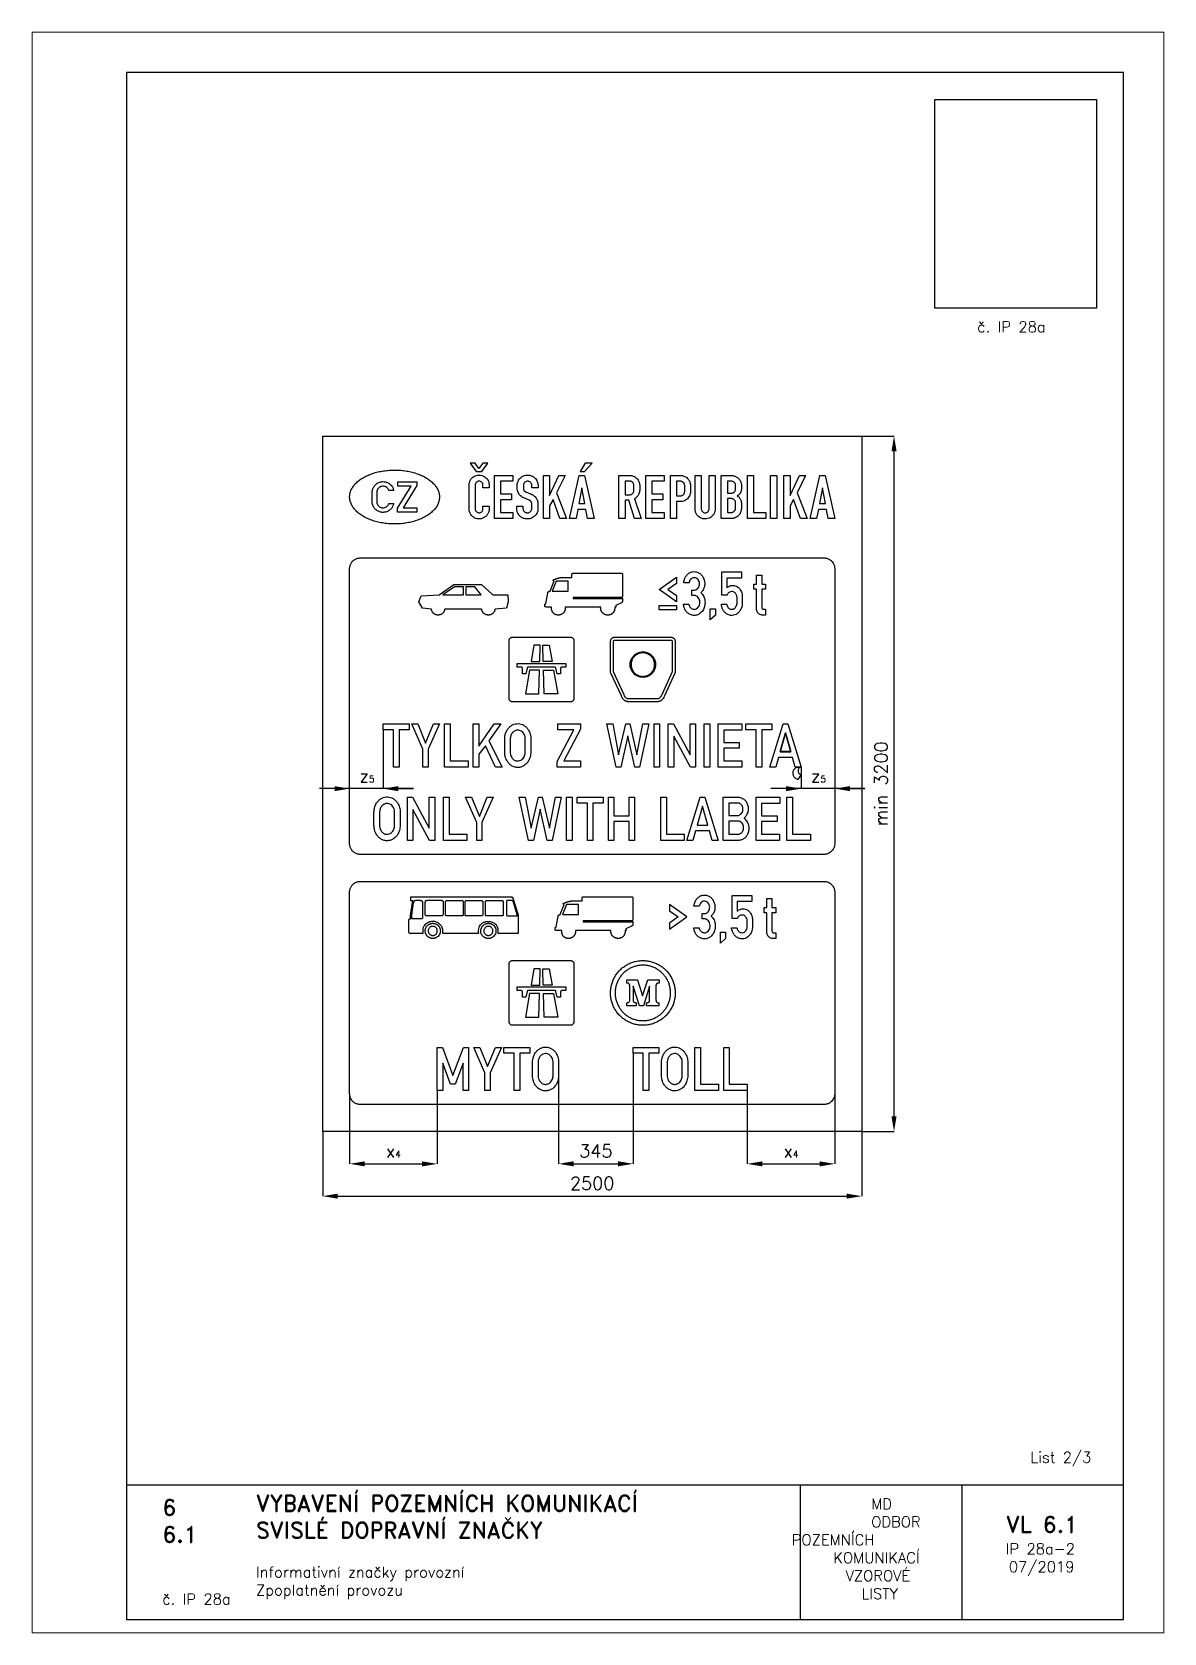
# Paper-space layout 'IP 28a-2-dálniční-2' of a CAD drawing. Header units: millimetres. Extents: x 0 to 210, y 0 to 297.
# The model-space entities are those that its viewports show. They can reach past a viewport. Long polylines and large blocks are cut down to what shows.
import ezdxf

# ---------------------------------------------------------------- set-up
doc = ezdxf.new("R2010")
doc.units = ezdxf.units.MM
doc.header["$LTSCALE"] = 5
for name, color, linetype in [('Kóty', 2, 'Continuous'), ('Rozpiska', 7, 'Continuous'), ('Značka', 7, 'Continuous')]:
    doc.layers.add(name, color=color, linetype=linetype)
doc.layers.add('Rámeček', color=6, linetype='Continuous', plot=False)
doc.styles.get("Standard").update_dxf_attribs({"font": 'romand.shx', "height": 60})
doc.dimstyles.get("Standard").update_dxf_attribs({"dimtxt": 60, "dimasz": 70, "dimexe": 0.18, "dimexo": 0.0625, "dimgap": 30, "dimtad": 1, "dimdec": 0, "dimzin": 0, "dimdsep": 46, "dimtxsty": 'Standard', "dimcen": 0.09, "dimadec": 0, "dimazin": 0, "dimtfac": 1, "dimtdec": 0, "dimtofl": 0, "dimtmove": 0, "dimatfit": 3, "dimfxl": 1, "dimtolj": 1, "dimtzin": 0, "dimarcsym": 0})
picture_1 = doc.add_image_def('image2.png', size_in_pixel=(1970, 2540))

psp = doc.layouts.new('IP 28a-2-dálniční-2')

# ---------------------------------------------------------------- texts
at = {"layer": 'Rozpiska', "color": 7, "attachment_point": 1}
for s, width, heights, insert, char_height in [('\\pi2.35903;{\\C6;č. IP 28a}', 19.2895, [2.67], (173, 243.3), 2), ('List 2/3', 13.9221, [0], (185.21, 33.59), 2), ('6', 149.0422, [0], (24.17, 24.77), 3), ('{\\C6;VYBAVENÍ POZEMNÍCH KOMUNIKACÍ\\P}SVISLÉ DOPRAVNÍ ZNAČKY{\\H1.34524x; }', 149.0422, [0], (41.56, 25.56), 3), ('\\pi14.7414;{\\C6;MD\\P\\pi2.36044;}ODBOR POZEMNÍCH{\\H1.57143x; }\\P\\pi7.69378;KOMUNIKACÍ{\\H1.5x; }\\P\\pi9.97949;{\\C6;VZOROVÉ\\H1.47619x; \\H0.67742x;\\P\\pi12.93187;LISTY\\H1.26984x; }', 33.1018, [0], (140.95, 24.95), 2), ('\\pi1.03113;{\\H1.5x;\\C6;VL 6.1\\P\\pi0.98347;\\H0.66667x;IP 28a-2\\H1.66666x; \\H0.6x;\\P\\pi1.5549;07/2019\\H1.80159x; }', 16.0623, [0], (179.66, 21.61), 2), ('6.1', 149.0422, [0], (24.17, 19.78), 3), ('{\\C6;Informativní značky provozní\\P}Zpoplatnění provozu{\\H1.83333x; }', 149.0422, [0], (41.56, 12.29), 2), ('{\\C6;č. IP 28a}', 15.8293, [2.67], (24.17, 7.28), 2)]:
    psp.add_mtext_dynamic_manual_height_columns(s, width=width, gutter_width=100, heights=heights, dxfattribs=dict(at, insert=insert, char_height=char_height))

msp = doc.modelspace()

# ---------------------------------------------------------------- texts
at = {"layer": 'Kóty', "char_height": 60, "attachment_point": 1}
for s, insert in [('z{\\H0.5x;5}', (4670.79, 1679.247)), ('z{\\H0.5x;5}', (6764.7, 1679.247)), ('x{\\H0.5x;4}', (4792.888, -60.496)), ('x{\\H0.5x;4}', (6636.968, -60.496))]:
    msp.add_mtext_dynamic_manual_height_columns(s, width=70.63977, gutter_width=300, heights=[0], dxfattribs=dict(at, insert=insert))

# ---------------------------------------------------------------- blocks, each defined once
blk = doc.blocks.new('*D10')
at = {"layer": 'Defpoints', "color": 0, "transparency": 16777216}
for p in [(2500, 3225), (2500, 0), (3100, 0)]:
    blk.add_point(p, dxfattribs=at)
at = {"layer": 'Kóty', "color": 0, "lineweight": -2, "transparency": 16777216}
for p, q in [((2500.1, 3225), (3100.2, 3225)), ((3100, 3155), (3100, 70)), ((2500.1, 0), (3100.2, 0))]:
    blk.add_line(p, q, dxfattribs=at)
at = {"layer": 'Kóty', "color": 0, "transparency": 16777216}
for points in [[(3088.3, 3155), (3111.7, 3155), (3100, 3225)], [(3088.3, 70), (3111.7, 70), (3100, 0)]]:
    blk.add_solid(points, dxfattribs=at)
at = {"layer": 'Kóty', "color": 0, "transparency": 16777216, "insert": (3040, 1612.5), "char_height": 60, "attachment_point": 5, "rotation": 90}
blk.add_mtext('\\A1;min. 3200', dxfattribs=at)
blk = doc.blocks.new('*D16')
at = {"layer": 'Defpoints', "color": 0, "transparency": 16777216}
for p in [(5939.5, 363), (5594.5, 290.4), (5939.5, -150)]:
    blk.add_point(p, dxfattribs=at)
at = {"layer": 'Kóty', "color": 0, "lineweight": -2, "transparency": 16777216}
for p, q in [((5939.5, 363), (5939.5, -150.2)), ((5594.5, 290.3), (5594.5, -150.2)), ((5664.5, -150), (5869.5, -150))]:
    blk.add_line(p, q, dxfattribs=at)
at = {"layer": 'Kóty', "color": 0, "transparency": 16777216}
for points in [[(5664.5, -138.3), (5664.5, -161.7), (5594.5, -150)], [(5869.5, -138.3), (5869.5, -161.7), (5939.5, -150)]]:
    blk.add_solid(points, dxfattribs=at)
at = {"layer": 'Kóty', "color": 0, "transparency": 16777216, "insert": (5767, -90), "char_height": 60, "attachment_point": 5}
blk.add_mtext('\\A1;345', dxfattribs=at)
blk = doc.blocks.new('*D17')
at = {"layer": 'Defpoints', "color": 0, "transparency": 16777216}
for p in [(4500, 0), (7000, 0), (7000, -300)]:
    blk.add_point(p, dxfattribs=at)
at = {"layer": 'Kóty', "color": 0, "lineweight": -2, "transparency": 16777216}
for p, q in [((4500, -0.1), (4500, -300.2)), ((7000, -0.1), (7000, -300.2)), ((4570, -300), (6930, -300))]:
    blk.add_line(p, q, dxfattribs=at)
at = {"layer": 'Kóty', "color": 0, "transparency": 16777216}
for points in [[(4570, -288.3), (4570, -311.7), (4500, -300)], [(6930, -288.3), (6930, -311.7), (7000, -300)]]:
    blk.add_solid(points, dxfattribs=at)
at = {"layer": 'Kóty', "color": 0, "transparency": 16777216, "insert": (5750, -240), "char_height": 60, "attachment_point": 5}
blk.add_mtext('\\A1;2500', dxfattribs=at)
blk = doc.blocks.new('*D20')
at = {"layer": 'Defpoints', "color": 0, "transparency": 16777216}
for p in [(7000, 3225), (7150, 3225), (7000, 0)]:
    blk.add_point(p, dxfattribs=at)
at = {"layer": 'Kóty', "color": 0, "lineweight": -2, "transparency": 16777216}
for p, q in [((7000.1, 3225), (7150.2, 3225)), ((7150, 70), (7150, 3155)), ((7000.1, 0), (7150.2, 0))]:
    blk.add_line(p, q, dxfattribs=at)
at = {"layer": 'Kóty', "color": 0, "transparency": 16777216}
for points in [[(7138.3, 3155), (7161.7, 3155), (7150, 3225)], [(7138.3, 70), (7161.7, 70), (7150, 0)]]:
    blk.add_solid(points, dxfattribs=at)
at = {"layer": 'Kóty', "color": 0, "transparency": 16777216, "insert": (7090, 1612.5), "char_height": 60, "attachment_point": 5, "rotation": 90}
blk.add_mtext('\\A1;min 3200', dxfattribs=at)

# ---------------------------------------------------------------- dimensions: what is measured, and where the dimension line sits
at = {"layer": 'Kóty'}
for base, p1, p2, text, picture, middle in [((3100, 0), (2500, 3225), (2500, 0), 'min. 3200', '*D10', (3040, 1612.5)), ((7150, 3225), (7000, 0), (7000, 3225), 'min 3200', '*D20', (7090, 1612.5))]:
    dim = msp.add_linear_dim(base=base, p1=p1, p2=p2, angle=90, text=text, dimstyle='Standard', dxfattribs=at)
    dim.commit()
    dim.dimension.update_dxf_attribs({"geometry": picture, "text_midpoint": middle})
for base, p1, p2, picture, middle in [((5939.49, -150), (5594.49, 290.406), (5939.49, 363.042), '*D16', (5766.99, -90)), ((7000, -300), (4500, 0), (7000, 0), '*D17', (5750, -240))]:
    dim = msp.add_linear_dim(base=base, p1=p1, p2=p2, dimstyle='Standard', dxfattribs=at)
    dim.commit()
    dim.dimension.update_dxf_attribs({"geometry": picture, "text_midpoint": middle})

# ---------------------------------------------------------------- linework, layer by layer
at = {"layer": 'Kóty'}
for p, q in [((4781.09, 1862.977), (4781.09, 1589.82)), ((4781.09, 1862.915), (4781.09, 1589.82)), ((6718.91, 1689.938), (6718.91, 1589.82)), ((6718.91, 1689.875), (6718.91, 1589.82)), ((4921.09, 1590), (4485, 1590)), ((4625, 1590.062), (4625, 1590.18)), ((4625, 1590.118), (4625, 1589.82)), ((4851.09, 1590), (4921.09, 1590)), ((7015, 1590), (6578.91, 1590)), ((6875, 1590.062), (6875, 1590.18)), ((6875, 1590.062), (6875, 1590.18)), ((6945, 1590), (7015, 1590)), ((4625, 174.938), (4625, -150.18)), ((5030.92, 189.958), (5030.92, -150.18)), ((6469.08, 189.938), (6469.08, -150.18)), ((6875, 174.938), (6875, -150.18)), ((4695, -150.18), (4960.92, -150.18)), ((6539.08, -150), (6805, -150))]:
    msp.add_line(p, q, dxfattribs=at)
for points in [[(4555, 1601.667), (4555, 1578.333), (4625, 1590)], [(4851.09, 1601.667), (4851.09, 1578.333), (4781.09, 1590)], [(6648.91, 1601.667), (6648.91, 1578.333), (6718.91, 1590)], [(6945, 1601.667), (6945, 1578.333), (6875, 1590)], [(4695, -138.513), (4695, -161.847), (4625, -150.18)], [(4960.92, -138.513), (4960.92, -161.847), (5030.92, -150.18)], [(6539.08, -138.513), (6539.08, -161.847), (6469.08, -150.18)], [(6805, -138.513), (6805, -161.847), (6875, -150.18)]]:
    msp.add_solid(points, dxfattribs=at)
at = {"layer": 'Značka', "color": 5}
for points in [[(4500, 0), (4500, 3225), (7000, 3225), (7000, 0), (4500, 0)], [(5211.4, 3060.16), (5238.92, 3060.16), (5265.8, 3100), (5242.6, 3099.68), (5224.84, 3075.36), (5207.72, 3099.84), (5184.2, 3099.84), (5211.4, 3060.16)], [(5694.08, 3060.32), (5714.64, 3060.32), (5750, 3099.76), (5716.72, 3099.76), (5694.08, 3060.32)], [(4846.69, 2872.5), (4846.69, 2890.1), (4910.45, 2993.56), (4849.21, 2993.56), (4849.21, 3012.5), (4936.89, 3012.5), (4936.89, 2996.04), (4873.04, 2892.6), (4936.89, 2892.6), (4936.89, 2872.5), (4846.69, 2872.5)], [(5297.1, 2842.5), (5297.1, 3042.5), (5382.69, 3042.5), (5382.69, 3016), (5325.5, 3016), (5325.5, 2956.94), (5375.6, 2956.94), (5375.6, 2930.15), (5325.5, 2930.15), (5325.5, 2871.02), (5382.69, 2871.02), (5382.69, 2842.5), (5297.1, 2842.5)], [(5523.77, 2842.52), (5523.77, 3042.5), (5552.33, 3042.5), (5552.33, 2949.81), (5595.42, 3042.5), (5624.19, 3042.5), (5584.5, 2962.17), (5630.98, 2842.52), (5600.5, 2842.52), (5568.42, 2931.65), (5552.33, 2901.6), (5552.33, 2842.52), (5523.77, 2842.52)], [(5645.15, 2842.5), (5689.5, 3042.52), (5714.54, 3042.52), (5759.27, 2842.5), (5728.85, 2842.5), (5720.56, 2885.31), (5683.33, 2885.31), (5675.27, 2842.5), (5645.15, 2842.5)], [(5688.42, 2912.17), (5715.75, 2912.17), (5702, 2985.21), (5688.42, 2912.17)], [(5998.96, 2842.5), (5998.96, 3042.5), (6084.54, 3042.5), (6084.54, 3016), (6027.36, 3016), (6027.36, 2956.94), (6077.46, 2956.94), (6077.46, 2930.15), (6027.36, 2930.15), (6027.36, 2871.02), (6084.54, 2871.02), (6084.54, 2842.5), (5998.96, 2842.5)], [(6470.25, 2842.5), (6470.25, 3042.5), (6498.84, 3042.5), (6498.84, 2870.85), (6555.98, 2870.85), (6555.98, 2842.5), (6470.25, 2842.5)], [(6577.65, 2842.5), (6577.65, 3042.5), (6606.17, 3042.5), (6606.17, 2842.5), (6577.65, 2842.5)], [(6639.5, 2842.52), (6639.5, 3042.5), (6668.06, 3042.5), (6668.06, 2949.81), (6711.15, 3042.5), (6739.92, 3042.5), (6700.23, 2962.17), (6746.71, 2842.52), (6716.23, 2842.52), (6684.15, 2931.65), (6668.06, 2901.6), (6668.06, 2842.52), (6639.5, 2842.52)], [(6760.88, 2842.5), (6805.23, 3042.52), (6830.27, 3042.52), (6875, 2842.5), (6844.59, 2842.5), (6836.29, 2885.31), (6799.06, 2885.31), (6791, 2842.5), (6760.88, 2842.5)], [(6804.15, 2912.17), (6831.48, 2912.17), (6817.73, 2985.21), (6804.15, 2912.17)], [(5111.59, 2526.59), (5057.41, 2489.13), (5153.73, 2489.13), (5153.73, 2526.59), (5111.59, 2526.59)], [(5163.85, 2526.59), (5163.85, 2489.13), (5234.96, 2489.13), (5206.11, 2526.59), (5163.85, 2526.59)], [(5564.86, 2505.75), (5638.78, 2505.75), (5638.78, 2552.77), (5583.26, 2552.77), (5564.86, 2505.75)], [(6060.47, 2513.57), (6141.28, 2570.71), (6141.28, 2542.14), (6100.88, 2513.57), (6141.28, 2485), (6141.28, 2456.43), (6060.47, 2513.57)], [(6060.47, 2439.29), (6141.28, 2439.29), (6141.28, 2419.29), (6060.47, 2419.29), (6060.47, 2439.29)], [(6297.08, 2373.33), (6297.08, 2423.67), (6321.45, 2423.67), (6321.45, 2395), (6297.08, 2373.33)], [(4828.35, 1690), (4828.35, 1863.04), (4781.09, 1863.04), (4781.09, 1889.98), (4901.38, 1889.98), (4901.38, 1863.04), (4854.1, 1863.04), (4854.1, 1690), (4828.35, 1690)], [(4965.06, 1690), (4965.06, 1772.29), (4913.42, 1890), (4940.8, 1890), (4977.24, 1800.83), (5013.67, 1890), (5041.12, 1890), (4989.36, 1772.29), (4989.39, 1690), (4965.06, 1690)], [(5065.2, 1690), (5065.2, 1890), (5091.04, 1890), (5091.04, 1718.69), (5174.41, 1718.69), (5174.41, 1690), (5065.2, 1690)], [(5198.49, 1690.02), (5198.49, 1890), (5224.15, 1890), (5224.15, 1786.35), (5295.62, 1890), (5326.01, 1890), (5271.27, 1811.4), (5332.05, 1690.02), (5301.68, 1690.02), (5254.45, 1787.98), (5224.15, 1750.42), (5224.15, 1690.02), (5198.49, 1690.02)], [(5586.98, 1690), (5586.98, 1715.15), (5664.4, 1862.94), (5590.04, 1862.94), (5590.04, 1890), (5696.5, 1890), (5696.5, 1866.48), (5618.98, 1718.71), (5696.5, 1718.71), (5696.5, 1690), (5586.98, 1690)], [(5860.45, 1690), (5817.95, 1890), (5845.54, 1890), (5872.72, 1747.27), (5906.19, 1890), (5924.43, 1890), (5957.75, 1747.27), (5985.26, 1890), (6012.7, 1890), (5969.96, 1690), (5947.15, 1690), (5915.15, 1834.19), (5883.26, 1690), (5860.45, 1690)], [(6036.79, 1690), (6036.79, 1889.98), (6062.55, 1889.98), (6062.55, 1690), (6036.79, 1690)], [(6102.24, 1690), (6102.24, 1890), (6126.64, 1890), (6203.86, 1747.25), (6203.86, 1890), (6229.9, 1890), (6229.72, 1690), (6205.32, 1690), (6127.93, 1832.56), (6127.93, 1690), (6102.24, 1690)], [(6269.56, 1690), (6269.56, 1889.98), (6295.33, 1889.98), (6295.33, 1690), (6269.56, 1690)], [(6334.99, 1690), (6334.99, 1889.98), (6444.68, 1889.98), (6444.68, 1861.15), (6360.8, 1861.15), (6360.8, 1804.13), (6432.3, 1804.13), (6432.3, 1777.33), (6360.8, 1777.33), (6360.8, 1718.42), (6444.49, 1718.42), (6444.49, 1690), (6334.99, 1690)], [(6510.36, 1690), (6510.36, 1863.04), (6463.1, 1863.04), (6463.1, 1889.98), (6583.39, 1889.98), (6583.39, 1863.04), (6536.11, 1863.04), (6536.11, 1690), (6510.36, 1690)], [(6574.18, 1690), (6635.79, 1890.02), (6657.27, 1890.02), (6718.91, 1690), (6691.61, 1690), (6678.91, 1734.69), (6613.87, 1734.69), (6601.38, 1690), (6574.18, 1690)], [(6671.44, 1761.25), (6646.5, 1849.13), (6621.62, 1761.25), (6671.44, 1761.25)], [(6621.64, 1761.45), (6646.55, 1848.95), (6671.45, 1761.45), (6621.64, 1761.45)], [(4892.74, 1350), (4892.74, 1550), (4917.14, 1550), (4994.37, 1407.25), (4994.37, 1550), (5020.4, 1550), (5020.22, 1350), (4995.82, 1350), (4918.43, 1492.56), (4918.43, 1350), (4892.74, 1350)], [(5060.07, 1350), (5060.07, 1550), (5085.9, 1550), (5085.9, 1378.69), (5169.27, 1378.69), (5169.27, 1350), (5060.07, 1350)], [(5214.54, 1350), (5214.54, 1432.29), (5162.9, 1550), (5190.28, 1550), (5226.72, 1460.83), (5263.14, 1550), (5290.59, 1550), (5238.83, 1432.29), (5238.87, 1350), (5214.54, 1350)], [(5454.54, 1350), (5412.04, 1550), (5439.63, 1550), (5466.81, 1407.27), (5500.28, 1550), (5518.52, 1550), (5551.84, 1407.27), (5579.34, 1550), (5606.79, 1550), (5564.04, 1350), (5541.24, 1350), (5509.24, 1494.19), (5477.34, 1350), (5454.54, 1350)], [(5630.88, 1350), (5630.88, 1549.98), (5656.64, 1549.98), (5656.64, 1350), (5630.88, 1350)], [(5727.99, 1350), (5727.99, 1523.04), (5680.73, 1523.04), (5680.73, 1549.98), (5801.02, 1549.98), (5801.02, 1523.04), (5753.74, 1523.04), (5753.74, 1350), (5727.99, 1350)], [(5825.1, 1350), (5825.1, 1550), (5850.85, 1550), (5850.85, 1464.19), (5920.74, 1464.19), (5920.74, 1550), (5946.63, 1550), (5946.63, 1350), (5920.74, 1350), (5920.74, 1437.38), (5850.85, 1437.38), (5850.85, 1350), (5825.1, 1350)], [(6068.06, 1350), (6068.06, 1550), (6093.9, 1550), (6093.9, 1378.69), (6177.27, 1378.69), (6177.27, 1350), (6068.06, 1350)], [(6189.31, 1350), (6250.92, 1550.02), (6272.4, 1550.02), (6334.04, 1350), (6306.73, 1350), (6294.04, 1394.69), (6228.99, 1394.69), (6216.51, 1350), (6189.31, 1350)], [(6286.56, 1421.25), (6261.63, 1509.13), (6236.75, 1421.25), (6286.56, 1421.25)], [(6509.85, 1350), (6509.85, 1549.98), (6619.53, 1549.98), (6619.53, 1521.15), (6535.65, 1521.15), (6535.65, 1464.13), (6607.15, 1464.13), (6607.15, 1437.33), (6535.65, 1437.33), (6535.65, 1378.42), (6619.34, 1378.42), (6619.34, 1350), (6509.85, 1350)], [(6652.82, 1350), (6652.82, 1550), (6678.66, 1550), (6678.66, 1378.69), (6762.03, 1378.69), (6762.03, 1350), (6652.82, 1350)], [(5612.36, 1005.75), (5686.28, 1005.75), (5686.28, 1052.77), (5630.76, 1052.77), (5612.36, 1005.75)], [(6188.78, 995), (6107.97, 1052.14), (6107.97, 1023.57), (6148.38, 995), (6107.97, 966.429), (6107.97, 937.857), (6188.78, 995)], [(6344.58, 873.333), (6344.58, 923.667), (6368.95, 923.667), (6368.95, 895), (6344.58, 873.333)], [(5030.92, 190.021), (5030.92, 389.979), (5055.27, 389.979), (5103.92, 260.042), (5152.67, 389.979), (5176.88, 389.979), (5176.88, 190.021), (5151, 190.021), (5151, 316.854), (5114.49, 218.771), (5093.29, 218.771), (5056.81, 316.854), (5056.81, 190.021), (5030.92, 190.021)], [(5252.6, 190), (5252.6, 272.292), (5200.96, 390), (5228.34, 390), (5264.78, 300.833), (5301.21, 390), (5328.65, 390), (5276.89, 272.292), (5276.93, 190), (5252.6, 190)], [(5387.96, 190), (5387.96, 363.042), (5340.7, 363.042), (5340.7, 389.979), (5460.99, 389.979), (5460.99, 363.042), (5413.71, 363.042), (5413.71, 190), (5387.96, 190)], [(5986.75, 190), (5986.75, 363.042), (5939.49, 363.042), (5939.49, 389.979), (6059.78, 389.979), (6059.78, 363.042), (6012.5, 363.042), (6012.5, 190), (5986.75, 190)], [(6226.58, 190), (6226.58, 390), (6252.42, 390), (6252.42, 218.688), (6335.79, 218.688), (6335.79, 190), (6226.58, 190)], [(6359.87, 190), (6359.87, 390), (6385.71, 390), (6385.71, 218.688), (6469.08, 218.688), (6469.08, 190), (6359.87, 190)]]:
    msp.add_lwpolyline(points, dxfattribs=at)
for points in [[(5041.67, 2942.5), (5041.66, 2941.68), (5041.65, 2940.86, -0.053701), (5039.47, 2924.33, -0.0531723), (5033.84, 2908.57, -0.053728), (5024.54, 2892.58, -0.040645), (5012.38, 2878.59, -0.036846), (4996.4, 2864.63, -0.0307746), (4978.71, 2852.96, -0.0292273), (4957.45, 2842.02, -0.0248346), (4935.13, 2833.44, -0.0237197), (4910.14, 2826.25, -0.0216608), (4884.62, 2821.35, -0.0212309), (4857.69, 2818.3, -0.0206072), (4830.61, 2817.51, -0.0206297), (4803.6, 2818.72, -0.0213766), (4776.78, 2822.19, -0.0218945), (4751.5, 2827.48, -0.0241649), (4726.81, 2835.07, -0.0252946), (4704.9, 2844, -0.0296662), (4684.1, 2855.28, -0.0316012), (4666.91, 2867.2, -0.0388539), (4651.56, 2881.42, -0.0413962), (4640.08, 2895.65, -0.0513443), (4631.41, 2911.73, -0.0526253), (4626.42, 2927.59, -0.0577795), (4625.02, 2944.14, -0.0577236), (4627.15, 2960.69, -0.0515015), (4632.82, 2976.43, -0.0500042), (4642.2, 2992.38, -0.0402076), (4654.29, 3006.41, -0.0376835), (4670.25, 3020.38, -0.0307839), (4687.96, 3032.04, -0.02895), (4709.22, 3042.97, -0.024823), (4731.54, 3051.56, -0.0237785), (4756.52, 3058.76, -0.0216774), (4782.05, 3063.65, -0.0212086), (4808.98, 3066.7, -0.0206076), (4836.06, 3067.49, -0.020621), (4863.07, 3066.28, -0.021365), (4889.88, 3062.81, -0.0218827), (4915.17, 3057.52, -0.0241649), (4939.85, 3049.93, -0.0252969), (4961.76, 3041, -0.0296604), (4982.56, 3029.72, -0.0315861), (4999.76, 3017.8, -0.0389291), (5015.1, 3003.58, -0.0414263), (5026.58, 2989.36, -0.0508074), (5035.26, 2973.27, -0.05011), (5040.12, 2958.18, -0.0573475), (5041.67, 2942.5)], [(5272, 2899.56), (5272, 2885.71), (5272.01, 2885.04), (5272.02, 2884.37, -0.0583907), (5271.15, 2877.29, -0.0435571), (5268.83, 2870.44, -0.07461), (5261.45, 2857.95, -0.081628), (5250.67, 2848.35, -0.0699641), (5240.11, 2843.05, -0.0691869), (5228.48, 2840.83, -0.0862489), (5213.26, 2842.33, -0.0866723), (5199.42, 2848.83, -0.0701366), (5190.27, 2856.82, -0.0679085), (5183.65, 2866.96, -0.0473796), (5180.64, 2874.64, -0.0508604), (5179.19, 2882.71), (5179.11, 2883.69), (5179.04, 2884.67), (5179.04, 2998.77), (5179.09, 2999.41), (5179.15, 3000.04, -0.0256387), (5180.06, 3006.84, -0.0376907), (5181.83, 3013.48, -0.0782357), (5187.8, 3025.16, -0.0774424), (5197.06, 3034.52, -0.0554369), (5204.92, 3039.49, -0.0516442), (5213.63, 3042.67, -0.0504416), (5222.74, 3044.19, -0.0529463), (5231.98, 3043.81, -0.0659976), (5243.17, 3040.84, -0.0641361), (5253.25, 3035.08, -0.0559296), (5260.62, 3028.48, -0.0585769), (5266.29, 3020.4, -0.0549871), (5270.05, 3011.59, -0.0502807), (5271.9, 3002.23), (5272.01, 3001.18), (5272.1, 3000.12), (5272.1, 2985.42), (5243.54, 2985.42), (5243.54, 2998.85), (5243.48, 2999.68), (5243.4, 3000.5, 0.0654734), (5242.35, 3004.43, 0.0580409), (5240.35, 3008.02, 0.0756912), (5236.69, 3012.04, 0.0820116), (5231.96, 3014.73, 0.103144), (5225.06, 3015.99, 0.106111), (5218.25, 3014.4, 0.0800352), (5213.94, 3011.7, 0.0741455), (5210.65, 3007.83, 0.0564916), (5208.8, 3004.19, 0.0532732), (5207.79, 3000.25), (5207.68, 2999.49), (5207.58, 2998.73), (5207.58, 2887.35), (5207.62, 2886.68), (5207.67, 2886, 0.0598821), (5208.58, 2881.59, 0.064087), (5210.56, 2877.5, 0.0837422), (5214.32, 2873.12, 0.0878433), (5219.33, 2870.25, 0.0897398), (5225.09, 2869.06, 0.0890865), (5230.9, 2869.94, 0.078261), (5235.53, 2872.18, 0.0735402), (5239.29, 2875.71, 0.0689036), (5241.96, 2879.96, 0.0699501), (5243.35, 2884.73), (5243.47, 2885.46), (5243.56, 2886.19), (5243.56, 2899.56), (5272, 2899.56)], [(5428.83, 2899.85), (5428.83, 2889.08), (5428.86, 2888.57), (5428.9, 2888.06, 0.0678857), (5430.13, 2882.27, 0.0802512), (5433, 2877.06, 0.0708299), (5436.39, 2873.49, 0.0684325), (5440.6, 2870.98, 0.0721663), (5445.92, 2869.46, 0.0598624), (5451.52, 2869.37, 0.0622867), (5457.08, 2870.49, 0.0805121), (5462.04, 2873.08, 0.0822295), (5466.07, 2877.09, 0.07284), (5468.71, 2882.15), (5469.29, 2883.91), (5469.69, 2885.71), (5469.81, 2886.47), (5469.92, 2887.23), (5469.92, 2910.62), (5469.91, 2911.48), (5469.88, 2912.33, 0.0575517), (5469.23, 2915.72, 0.0413547), (5467.92, 2918.96, 0.0417795), (5466.11, 2922.09, 0.0556122), (5463.75, 2924.79, 0.0371589), (5461.96, 2926.26, 0.0312745), (5459.98, 2927.48), (5459.16, 2927.91), (5458.33, 2928.31), (5432.23, 2938.83), (5431.6, 2939.07), (5430.98, 2939.31, -0.0370381), (5426.32, 2941.6, -0.0286379), (5421.98, 2944.5, -0.047657), (5414.83, 2950.79, -0.053403), (5409.08, 2958.4, -0.0616565), (5404.46, 2968.15, -0.062537), (5402.35, 2978.67), (5402.28, 2979.53), (5402.21, 2980.4), (5402.21, 2997.48), (5402.22, 2998.89), (5402.27, 3000.29, -0.0521208), (5403.47, 3007.78, -0.0418235), (5406.06, 3014.98, -0.0592705), (5411.94, 3025.18, -0.0648851), (5420.1, 3033.6, -0.0704579), (5430.78, 3040.29, -0.0690311), (5442.9, 3043.81, -0.0591384), (5453.53, 3044.4, -0.0594988), (5464, 3042.48, -0.0736902), (5476.34, 3036.86, -0.0723596), (5486.58, 3027.92, -0.0586933), (5492.91, 3019.09, -0.0597054), (5496.98, 3009.08, -0.0253165), (5498.03, 3004.76, -0.0255725), (5498.63, 3000.35), (5498.7, 2999.39), (5498.77, 2998.42), (5498.77, 2985.42), (5470.19, 2985.42), (5470.19, 2996.23), (5470.13, 2996.79), (5470.06, 2997.35), (5469.49, 3000.82, 0.0495917), (5468.4, 3004.15, 0.084155), (5465.52, 3008.69, 0.0707222), (5461.35, 3012.21, 0.0669591), (5456.66, 3014.55, 0.0706457), (5451.54, 3015.52, 0.0968758), (5444.23, 3014.62, 0.0977713), (5437.73, 3011.02, 0.0803587), (5433.77, 3006.8, 0.0883214), (5431.46, 3001.6), (5431.03, 2999.64), (5430.77, 2997.65), (5430.71, 2997.04), (5430.65, 2996.44), (5430.65, 2983.56), (5430.69, 2983.05), (5430.73, 2982.54, 0.0436176), (5431.44, 2978.67, 0.0487343), (5432.85, 2974.98, 0.0484674), (5434.73, 2971.79, 0.0493105), (5437.19, 2969.02), (5438.77, 2967.67, 0.0347676), (5440.5, 2966.54), (5441.13, 2966.2), (5441.77, 2965.87), (5463.44, 2957.19), (5464.12, 2956.86), (5464.81, 2956.54), (5469.49, 2954.53, -0.0234476), (5474.08, 2952.37, -0.0463976), (5479.77, 2948.73, -0.0370521), (5484.81, 2944.17, -0.0424964), (5490.12, 2937.81, -0.0476489), (5494.19, 2930.62, -0.0473332), (5497.02, 2922.69, -0.0410945), (5498.42, 2914.4), (5498.48, 2913.73), (5498.54, 2913.06), (5498.54, 2887.69), (5498.49, 2887.15), (5498.44, 2886.6), (5497.74, 2880.98, -0.0288476), (5496.54, 2875.44, -0.0699522), (5491.99, 2864.52, -0.0664075), (5484.63, 2855.15, -0.0600433), (5476.22, 2848.25, -0.0584763), (5466.48, 2843.54, -0.0603005), (5455.37, 2840.87, -0.0589039), (5443.9, 2840.9, -0.0774739), (5429.19, 2844.66, -0.0828912), (5416.4, 2852.83, -0.0708779), (5408.05, 2862.16, -0.0727228), (5402.71, 2873.37, -0.0349569), (5401.12, 2879.55, -0.026643), (5400.29, 2885.85), (5400.24, 2886.51), (5400.19, 2887.17), (5400.19, 2899.85), (5428.83, 2899.85)], [(4829.09, 2912.52), (4828.55, 2909.92), (4827.94, 2907.34, -0.0742774), (4822.52, 2894.9, -0.0733433), (4813.66, 2884.43, -0.0874823), (4799.98, 2875.34, -0.0870219), (4784.03, 2871.44, -0.0817881), (4768.66, 2872.35, -0.0826416), (4754.44, 2878.11, -0.0822369), (4742.41, 2887.96, -0.0766143), (4733.99, 2901.11, -0.049033), (4730.97, 2909.32, -0.0640755), (4729.86, 2917.87), (4729.86, 2918.9), (4729.88, 2919.94), (4729.88, 2966.94), (4729.98, 2968.36), (4730.11, 2969.77, -0.0762719), (4733.72, 2983.39, -0.0769281), (4741.28, 2995.42, -0.0733028), (4751.02, 3004.58, -0.0698468), (4762.91, 3010.6, -0.0592247), (4773.95, 3013.32, -0.0606214), (4785.3, 3013.35, -0.0680328), (4797.86, 3010.35, -0.0664138), (4809.21, 3004.13, -0.0540069), (4817.01, 2997.36, -0.0553707), (4823.14, 2989.09, -0.0382638), (4826.24, 2983.01, -0.0406463), (4828.33, 2976.54), (4828.79, 2974.52), (4829.19, 2972.5), (4807.27, 2972.5), (4806.43, 2974.6, 0.0156747), (4805.49, 2976.67, 0.0607845), (4801.8, 2982.3, 0.0627113), (4796.82, 2986.89, 0.0787256), (4789.32, 2990.91, 0.0780463), (4780.95, 2992.43, 0.0732817), (4773.06, 2991.74, 0.0734096), (4765.71, 2988.8, 0.0699701), (4759.59, 2984.25, 0.0703236), (4754.98, 2978.23, 0.0387213), (4753.11, 2974.46, 0.0354306), (4751.81, 2970.46, 0.0221495), (4751.32, 2968.17, 0.0288715), (4751.07, 2965.85), (4751.04, 2965.23), (4751.03, 2964.61), (4751.03, 2920.32), (4751.1, 2919.4), (4751.19, 2918.48, 0.0595573), (4752.81, 2911.37, 0.0680812), (4756.17, 2904.88, 0.0720175), (4761.06, 2899.3, 0.0686398), (4767.31, 2895.28, 0.0717369), (4774.77, 2892.8, 0.0731424), (4782.63, 2892.55, 0.082638), (4791.36, 2894.8, 0.0818097), (4798.93, 2899.73, 0.0587984), (4803.24, 2904.4, 0.0592074), (4806.32, 2909.89), (4806.86, 2911.2), (4807.36, 2912.52), (4829.09, 2912.52)], [(5873.56, 2842.52), (5873.56, 3042.5), (5926.02, 3042.5, -0.00252338), (5927.38, 3042.49, -0.00813019), (5928.73, 3042.46, -0.083772), (5940.21, 3039.91, -0.0686112), (5950.6, 3033.96, -0.0685451), (5959.78, 3025.39, -0.0720567), (5966.15, 3014.75, -0.0376062), (5968.49, 3008.3, -0.030236), (5969.94, 3001.6), (5970.09, 3000.66), (5970.23, 2999.71), (5970.23, 2972.33), (5970.09, 2971.16), (5969.94, 2969.98, -0.0347004), (5968.29, 2961.85, -0.0482019), (5965.33, 2954.1, -0.0497557), (5961.3, 2947.29, -0.045045), (5956.04, 2941.35, -0.0273047), (5952.29, 2938.05, -0.0271387), (5948.21, 2935.19), (5947.19, 2934.56), (5946.17, 2933.94), (5977.29, 2842.52), (5946.79, 2842.52), (5920, 2928.04), (5902.23, 2928.04), (5902.23, 2842.52), (5873.56, 2842.52)], [(5902.23, 3015.48), (5902.23, 2953.17), (5924.04, 2953.17, 0.00256845), (5924.8, 2953.19, 0.00828204), (5925.56, 2953.23, 0.0895706), (5931.93, 2954.88, 0.0957603), (5937.29, 2958.69, 0.0605289), (5939.94, 2961.87, 0.04532), (5941.85, 2965.54), (5942.81, 2968.15), (5943.36, 2970.85), (5943.43, 2971.57), (5943.48, 2972.29), (5943.48, 2996.19), (5943.42, 2996.84), (5943.36, 2997.5), (5942.78, 3000.82, 0.0444539), (5941.69, 3004.02, 0.0627995), (5939.51, 3007.83, 0.0609317), (5936.46, 3011, 0.053174), (5933.3, 3013.18, 0.0528584), (5929.77, 3014.65, 0.0334215), (5927.47, 3015.21, 0.0347443), (5925.13, 3015.46, 0.00920793), (5924.3, 3015.48), (5923.48, 3015.48), (5902.23, 3015.48)], [(6112.88, 2842.52), (6112.88, 3042.5), (6161.46, 3042.5), (6162.51, 3042.42), (6163.56, 3042.33, -0.0411789), (6171.17, 3040.99, -0.0447111), (6178.46, 3038.35, -0.0661202), (6188.18, 3032.48, -0.0645554), (6196.08, 3024.29, -0.0471204), (6200.52, 3017.46, -0.0483351), (6203.56, 3009.96), (6204.76, 3005.29), (6205.54, 3000.54), (6205.68, 2999.45), (6205.81, 2998.35), (6205.81, 2965.62), (6205.82, 2965.1), (6205.81, 2964.58, -0.0645518), (6204.59, 2956.35, -0.0470074), (6201.54, 2948.48, -0.0589135), (6195.46, 2938.52, -0.0700114), (6187.15, 2930.52, -0.0633841), (6177.86, 2925.11, -0.0514518), (6167.56, 2921.94, -0.0149898), (6165.13, 2921.47, -0.0231053), (6162.69, 2921.19, -0.0105897), (6161.42, 2921.13, -0.00346678), (6160.15, 2921.1), (6141.33, 2921.1), (6141.33, 2842.52), (6112.88, 2842.52)], [(6141.19, 3015.48), (6141.19, 2947.96), (6159.21, 2947.96, 0.00352161), (6160.04, 2947.97, 0.00933809), (6160.88, 2948, 0.0692047), (6165.66, 2948.97, 0.0667948), (6170.04, 2951.19, 0.0622436), (6173.55, 2954.08, 0.0601584), (6176.25, 2957.73, 0.0566457), (6178.04, 2961.64, 0.0604944), (6178.88, 2965.83), (6178.92, 2966.39), (6178.96, 2966.94), (6178.96, 2997.21), (6178.87, 2998.22), (6178.75, 2999.23, 0.0711763), (6177.31, 3004.11, 0.0717563), (6174.54, 3008.44, 0.0763804), (6170.48, 3012.17, 0.0732031), (6165.52, 3014.54, 0.0326506), (6163.32, 3015.15, 0.0366988), (6161.06, 3015.44), (6160.19, 3015.47), (6159.31, 3015.48), (6141.19, 3015.48)], [(6227.48, 3042.5), (6255.98, 3042.5), (6255.98, 2887.73), (6256.03, 2887.02), (6256.08, 2886.31, 0.0671821), (6257.32, 2881.05, 0.075743), (6259.98, 2876.33, 0.0682725), (6263.08, 2873.06, 0.0699417), (6266.94, 2870.75, 0.0785404), (6271.91, 2869.38, 0.0781207), (6277.06, 2869.6, 0.0795718), (6282.11, 2871.33, 0.0719254), (6286.46, 2874.5, 0.0591245), (6289.18, 2877.65, 0.0748185), (6290.94, 2881.33), (6291.45, 2883.34), (6291.79, 2885.4), (6291.88, 2885.94), (6291.96, 2886.48), (6291.96, 3042.5), (6320.44, 3042.5), (6320.44, 2885.6), (6320.43, 2884.75), (6320.42, 2883.9, -0.0477155), (6319.61, 2877.72, -0.0370364), (6317.75, 2871.71, -0.0655104), (6311.9, 2860.51, -0.0715141), (6303.27, 2851.31, -0.0754154), (6292.35, 2844.48, -0.0739115), (6279.83, 2841.12, -0.0916775), (6263.38, 2841.77, -0.0962562), (6248.33, 2848.31, -0.0816738), (6238.06, 2857.48, -0.0765932), (6231.13, 2869.33, -0.0429458), (6228.71, 2876.66, -0.0422682), (6227.58, 2884.25), (6227.53, 2885.07), (6227.48, 2885.9), (6227.48, 3042.5)], [(6348.79, 2842.5), (6348.79, 3042.5), (6397.69, 3042.5), (6398.6, 3042.4), (6399.5, 3042.29, -0.0258967), (6405.94, 3041.18, -0.0351639), (6412.19, 3039.29, -0.0748305), (6423.36, 3033.26, -0.0704432), (6432.52, 3024.13, -0.0786978), (6439.55, 3012.11, -0.101514), (6441.92, 2998.77), (6441.92, 2998.28), (6441.92, 2997.79), (6441.92, 2978.02), (6441.86, 2977.54), (6441.79, 2977.06), (6441.12, 2972.86), (6440.08, 2968.73, -0.05561), (6437.4, 2962.41, -0.0512712), (6433.42, 2956.77, -0.0369702), (6429.96, 2953.17, -0.0384838), (6426.02, 2950.15), (6423.94, 2948.85), (6421.81, 2947.62), (6423.93, 2946.37), (6426, 2945.04, -0.0420101), (6431, 2941.03, -0.0476184), (6435.21, 2936.19, -0.0521892), (6438.6, 2930.51, -0.0551897), (6440.71, 2924.27), (6441.26, 2921.45), (6441.61, 2918.6), (6441.67, 2917.94), (6441.73, 2917.27), (6441.73, 2887.21), (6441.68, 2886.46), (6441.63, 2885.71, -0.0350002), (6440.59, 2878.66, -0.0419414), (6438.48, 2871.85, -0.0589461), (6434.03, 2863.29, -0.0541529), (6427.75, 2855.9, -0.0570342), (6419.57, 2849.4, -0.0592647), (6410.15, 2844.98, -0.0348489), (6404.54, 2843.39, -0.036603), (6398.79, 2842.62), (6397.48, 2842.55), (6396.17, 2842.5), (6348.79, 2842.5)], [(6377.44, 3015.48), (6377.44, 2960.15), (6395.88, 2960.15), (6396.57, 2960.2), (6397.27, 2960.27, 0.0463468), (6401.62, 2961.11, 0.0707589), (6405.63, 2962.92, 0.065286), (6408.71, 2965.32, 0.0467665), (6411.21, 2968.37), (6412.72, 2970.83), (6413.88, 2973.46), (6414.52, 2975.6), (6414.9, 2977.81), (6414.95, 2978.31), (6415, 2978.81), (6415, 2996.69), (6414.94, 2997.25), (6414.88, 2997.81), (6414.02, 3001.99, 0.058782), (6412.36, 3005.9, 0.0728727), (6409.46, 3009.82, 0.0652002), (6405.56, 3012.85, 0.0555395), (6402, 3014.59, 0.06834), (6398.17, 3015.4), (6397.19, 3015.46), (6396.21, 3015.48), (6377.44, 3015.48)], [(6377.44, 2935.04), (6377.44, 2870.83), (6395.52, 2870.85), (6396.11, 2870.87), (6396.69, 2870.9, 0.0526488), (6400.58, 2871.53, 0.0591989), (6404.25, 2873, 0.0603808), (6407.63, 2875.27, 0.0510381), (6410.44, 2878.23), (6412.4, 2881.11), (6413.86, 2884.27), (6414.48, 2886.21), (6414.86, 2888.21), (6414.93, 2888.84), (6414.98, 2889.48), (6414.98, 2915.46), (6414.94, 2916.51), (6414.88, 2917.56), (6414.21, 2921.05), (6412.88, 2924.37, 0.059497), (6410.42, 2928.25, 0.0704786), (6407.11, 2931.33, 0.0415759), (6404.69, 2932.81), (6402.08, 2933.96), (6400.26, 2934.59, 0.0447393), (6398.38, 2934.96), (6397.43, 2935.03), (6396.48, 2935.04), (6377.44, 2935.04)], [(4675, 1285), (4674.8, 1285), (4674.61, 1285, -0.032201), (4668.15, 1285.45, -0.0354289), (4661.81, 1286.77, -0.0362362), (4655.67, 1288.85, -0.0344166), (4649.89, 1291.76, -0.0337149), (4644.5, 1295.36, -0.0340912), (4639.64, 1299.64, -0.0342207), (4635.35, 1304.5, -0.0342246), (4631.76, 1309.89, -0.0340508), (4628.87, 1315.67, -0.033431), (4626.77, 1321.81, -0.0341775), (4625.43, 1328.15, -0.0367342), (4625, 1334.61), (4625, 1334.8), (4625, 1335), (4625, 2610), (4625, 2610.2), (4625, 2610.39, -0.0322009), (4625.45, 2616.85, -0.0354658), (4626.77, 2623.19, -0.0363076), (4628.85, 2629.33, -0.0344839), (4631.76, 2635.11, -0.0337156), (4635.36, 2640.5, -0.0341186), (4639.64, 2645.36, -0.0342087), (4644.5, 2649.65, -0.0342246), (4649.89, 2653.24, -0.0340429), (4655.67, 2656.13, -0.0334243), (4661.81, 2658.23, -0.0341697), (4668.15, 2659.57, -0.0367347), (4674.61, 2660), (4674.8, 2660), (4675, 2660), (6825, 2660), (6825.2, 2660), (6825.39, 2660, -0.032197), (6831.85, 2659.55, -0.0354505), (6838.19, 2658.23, -0.0362968), (6844.33, 2656.15, -0.0344499), (6850.11, 2653.24, -0.0336958), (6855.5, 2649.64, -0.0341167), (6860.36, 2645.36, -0.0341813), (6864.65, 2640.5), (6868.24, 2635.11), (6871.13, 2629.33), (6873.23, 2623.19), (6874.57, 2616.85), (6875, 2610.39), (6875, 2610.2), (6875, 2610), (6875, 1335), (6875, 1334.8), (6875, 1334.61), (6874.55, 1328.15), (6873.23, 1321.81), (6871.15, 1315.67), (6868.24, 1309.89), (6864.64, 1304.5), (6860.36, 1299.64), (6855.5, 1295.35), (6850.11, 1291.76, -0.0340264), (6844.33, 1288.87, -0.033371), (6838.19, 1286.77, -0.0341459), (6831.85, 1285.43, -0.0367388), (6825.39, 1285), (6825.2, 1285), (6825, 1285), (4675, 1285)], [(5299.38, 2422.84), (5298.95, 2420.26), (5298.39, 2417.71, -0.0377052), (5297.06, 2413.86, -0.0345436), (5295.18, 2410.23, -0.0336697), (5292.88, 2406.86, -0.0344321), (5290.14, 2403.84, -0.0345457), (5287.05, 2401.18, -0.0344552), (5283.62, 2398.97, -0.0343722), (5279.95, 2397.2, -0.0344305), (5276.06, 2395.96, -0.0344063), (5272.05, 2395.2, -0.0343416), (5267.98, 2395, -0.0344619), (5263.91, 2395.31, -0.0344416), (5259.92, 2396.17, -0.0344001), (5256.08, 2397.52, -0.0343356), (5252.45, 2399.38, -0.0343835), (5249.07, 2401.68, -0.0347452), (5246.05, 2404.42, -0.0343709), (5243.4, 2407.51, -0.032928), (5241.18, 2410.94, -0.0345065), (5239.39, 2414.62, -0.0397775), (5238.17, 2418.5), (5237.73, 2420.66), (5237.39, 2422.84), (5237.38, 2422.84), (5066.53, 2422.84), (5066.17, 2422.84), (5065.74, 2420.26), (5065.19, 2417.71, -0.0377052), (5063.86, 2413.86, -0.0345957), (5061.98, 2410.23, -0.0337202), (5059.67, 2406.86, -0.0344321), (5056.94, 2403.84, -0.0345831), (5053.85, 2401.18, -0.0344894), (5050.42, 2398.97, -0.0343722), (5046.74, 2397.2, -0.0343938), (5042.86, 2395.96, -0.0344063), (5038.85, 2395.2, -0.0343416), (5034.77, 2395, -0.0344619), (5030.71, 2395.31, -0.0344668), (5026.72, 2396.17, -0.0344001), (5022.87, 2397.52, -0.0343356), (5019.24, 2399.38, -0.0343835), (5015.87, 2401.68, -0.0347452), (5012.85, 2404.42, -0.0343709), (5010.2, 2407.51, -0.032928), (5007.98, 2410.94, -0.0345065), (5006.19, 2414.62, -0.0397775), (5004.96, 2418.5), (5004.52, 2420.66), (5004.18, 2422.84), (5004.18, 2422.84), (4963.18, 2427.39), (4945.47, 2456.74), (4956.6, 2483.57), (5039.6, 2489.13), (5108.43, 2536.71), (5235.97, 2536.71), (5288.6, 2489.13), (5358.45, 2489.13), (5360.47, 2456.74), (5352.88, 2427.39), (5299.74, 2422.84), (5299.38, 2422.84)], [(5789.44, 2432.33), (5625.07, 2432.33), (5625.07, 2432.27), (5625.07, 2432.21), (5625.1, 2431.76), (5625.12, 2431.32), (5625.14, 2430.9), (5625.16, 2430.47), (5625.17, 2430.05), (5625.19, 2429.63), (5625.19, 2429.29), (5625.2, 2428.95), (5625.21, 2428.59), (5625.21, 2428.23), (5625.21, 2428.16), (5625.21, 2428.1), (5625.21, 2427.86), (5625.2, 2427.62), (5625.19, 2427.14), (5625.18, 2426.66), (5625.11, 2425.47), (5625.01, 2424.27), (5624.82, 2422.68), (5624.55, 2421.09), (5624.22, 2419.53), (5623.8, 2417.98), (5623.42, 2416.75), (5622.99, 2415.55), (5622.36, 2414.07), (5621.67, 2412.63), (5620.97, 2411.25), (5620.2, 2409.91), (5619.5, 2408.82), (5618.75, 2407.77), (5617.95, 2406.76), (5617.11, 2405.78), (5616.41, 2405.02), (5615.68, 2404.29), (5614.73, 2403.42), (5613.75, 2402.58), (5612.59, 2401.65), (5611.39, 2400.78), (5610.35, 2400.1), (5609.29, 2399.46), (5608.21, 2398.87), (5607.1, 2398.31), (5606.2, 2397.9), (5605.29, 2397.52), (5604.13, 2397.09), (5602.96, 2396.69), (5601.56, 2396.26), (5600.13, 2395.89), (5598.94, 2395.63), (5597.73, 2395.41), (5596.52, 2395.24), (5595.3, 2395.12), (5594.33, 2395.05, -0.0082407), (5593.35, 2395.02, -0.00936993), (5592.12, 2395.01, -0.00717045), (5590.9, 2395.05, -0.00872122), (5589.45, 2395.13, -0.0119626), (5588, 2395.28), (5586.8, 2395.45), (5585.6, 2395.67), (5584.42, 2395.93), (5583.25, 2396.24), (5582.32, 2396.52), (5581.4, 2396.84), (5580.26, 2397.27), (5579.14, 2397.75), (5577.81, 2398.37), (5576.5, 2399.06), (5575.44, 2399.68), (5574.41, 2400.35), (5573.41, 2401.06), (5572.45, 2401.82), (5571.7, 2402.45), (5570.97, 2403.12), (5570.11, 2403.98), (5569.28, 2404.88), (5568.42, 2405.88), (5567.6, 2406.92), (5566.96, 2407.82), (5566.36, 2408.74), (5565.79, 2409.69), (5565.26, 2410.65), (5564.86, 2411.44), (5564.48, 2412.24), (5564.05, 2413.25), (5563.64, 2414.28), (5563.06, 2415.9), (5562.56, 2417.55), (5562.2, 2418.94), (5561.9, 2420.34), (5561.66, 2421.76), (5561.48, 2423.18), (5561.37, 2424.32), (5561.31, 2425.46), (5561.3, 2426.89), (5561.32, 2428.31), (5561.33, 2428.82), (5561.34, 2429.33), (5561.35, 2429.71), (5561.37, 2430.1), (5561.39, 2430.48), (5561.41, 2430.86), (5561.43, 2431.17), (5561.45, 2431.48), (5561.47, 2431.84), (5561.5, 2432.2), (5561.5, 2432.27), (5561.5, 2432.33), (5536.28, 2432.34), (5536.28, 2432.34), (5536.27, 2432.34), (5536.23, 2432.34), (5536.19, 2432.33), (5536.15, 2432.33), (5536.12, 2432.33), (5536.08, 2432.33), (5536.04, 2432.33), (5536.01, 2432.33), (5535.98, 2432.33), (5535.94, 2432.33), (5535.9, 2432.33), (5535.63, 2432.33), (5535.36, 2432.34), (5535.14, 2432.34), (5534.91, 2432.35), (5534.69, 2432.37), (5534.46, 2432.39), (5534.28, 2432.4), (5534.1, 2432.43), (5533.88, 2432.46), (5533.66, 2432.51), (5533.5, 2432.54), (5533.34, 2432.57), (5533.21, 2432.6), (5533.08, 2432.64), (5532.95, 2432.68), (5532.83, 2432.72), (5532.73, 2432.76), (5532.63, 2432.8), (5532.5, 2432.85), (5532.38, 2432.9), (5532.29, 2432.95), (5532.2, 2432.99), (5532.12, 2433.04), (5532.05, 2433.08), (5531.97, 2433.12), (5531.9, 2433.17), (5531.84, 2433.21), (5531.79, 2433.25), (5531.72, 2433.3), (5531.66, 2433.36), (5531.58, 2433.42), (5531.51, 2433.48), (5531.45, 2433.54), (5531.39, 2433.59), (5531.34, 2433.65), (5531.29, 2433.71), (5531.24, 2433.76), (5531.2, 2433.81), (5531.16, 2433.88), (5531.11, 2433.94), (5531.05, 2434.02), (5531, 2434.1), (5530.96, 2434.17), (5530.92, 2434.25), (5530.88, 2434.32), (5530.85, 2434.39), (5530.82, 2434.45), (5530.8, 2434.51), (5530.77, 2434.59), (5530.74, 2434.66), (5530.71, 2434.75), (5530.68, 2434.83), (5530.66, 2434.9), (5530.64, 2434.97), (5530.62, 2435.04), (5530.6, 2435.11), (5530.59, 2435.17), (5530.58, 2435.23), (5530.56, 2435.3), (5530.55, 2435.37), (5530.53, 2435.48), (5530.52, 2435.59), (5530.51, 2435.68), (5530.5, 2435.77), (5530.49, 2435.86), (5530.48, 2435.95), (5530.48, 2436.02), (5530.47, 2436.09), (5530.47, 2436.18), (5530.47, 2436.27), (5530.47, 2436.3), (5530.47, 2436.33), (5530.47, 2436.36), (5530.47, 2436.39), (5530.47, 2436.41), (5530.47, 2436.44), (5530.47, 2436.46), (5530.47, 2436.48), (5530.47, 2436.51), (5530.47, 2436.54), (5530.47, 2436.62), (5530.47, 2436.71), (5530.47, 2436.88), (5530.47, 2437.05), (5530.47, 2437.47), (5530.47, 2437.9), (5530.47, 2438.47), (5530.47, 2439.04), (5530.47, 2439.61), (5530.47, 2440.17), (5530.47, 2440.63), (5530.47, 2441.08), (5530.47, 2441.65), (5530.47, 2442.22), (5530.47, 2442.46), (5530.48, 2442.7), (5530.49, 2442.9), (5530.5, 2443.1), (5530.52, 2443.29), (5530.55, 2443.49), (5530.57, 2443.65), (5530.59, 2443.81), (5530.63, 2444), (5530.68, 2444.19), (5530.71, 2444.33), (5530.75, 2444.47), (5530.78, 2444.58), (5530.82, 2444.69), (5530.85, 2444.81), (5530.9, 2444.92), (5530.93, 2445), (5530.97, 2445.09), (5531.02, 2445.2), (5531.08, 2445.3), (5531.14, 2445.41), (5531.2, 2445.52), (5531.25, 2445.61), (5531.31, 2445.7), (5531.37, 2445.78), (5531.44, 2445.87), (5531.49, 2445.93), (5531.54, 2446), (5531.62, 2446.07), (5531.69, 2446.15), (5531.78, 2446.23), (5531.87, 2446.32), (5531.95, 2446.38), (5532.03, 2446.45), (5532.11, 2446.51), (5532.2, 2446.56), (5532.27, 2446.61), (5532.34, 2446.65), (5532.43, 2446.7), (5532.52, 2446.75), (5532.64, 2446.81), (5532.76, 2446.87), (5532.86, 2446.92), (5532.97, 2446.96), (5533.07, 2447), (5533.18, 2447.03), (5533.27, 2447.06), (5533.35, 2447.08), (5533.46, 2447.11), (5533.57, 2447.14), (5533.65, 2447.16), (5533.74, 2447.18), (5533.81, 2447.2), (5533.88, 2447.21), (5533.95, 2447.22), (5534.02, 2447.23), (5534.07, 2447.24), (5534.13, 2447.25), (5534.2, 2447.26), (5534.27, 2447.27), (5534.4, 2447.29), (5534.53, 2447.31), (5534.64, 2447.32), (5534.75, 2447.33), (5534.86, 2447.34), (5534.96, 2447.34), (5535.05, 2447.35), (5535.14, 2447.35), (5535.25, 2447.36), (5535.36, 2447.36), (5535.4, 2447.36), (5535.44, 2447.36), (5535.47, 2447.36), (5535.51, 2447.37), (5535.55, 2447.37), (5535.58, 2447.37), (5535.61, 2447.37), (5535.64, 2447.37), (5535.67, 2447.37), (5535.7, 2447.37), (5535.71, 2447.37), (5535.71, 2447.37), (5544.04, 2498.86), (5544.04, 2498.88), (5544.05, 2498.89), (5544.05, 2498.9), (5544.05, 2498.93), (5544.06, 2498.96), (5544.08, 2499.02), (5544.09, 2499.09), (5544.11, 2499.17), (5544.13, 2499.26), (5544.15, 2499.35), (5544.17, 2499.44), (5544.18, 2499.51), (5544.2, 2499.58), (5544.22, 2499.65), (5544.23, 2499.72), (5544.24, 2499.74), (5544.24, 2499.75), (5544.27, 2499.81), (5544.29, 2499.88), (5544.34, 2500), (5544.38, 2500.13), (5544.5, 2500.43), (5544.62, 2500.73), (5544.78, 2501.11), (5544.96, 2501.48), (5545.16, 2501.84), (5545.38, 2502.18), (5545.57, 2502.46), (5545.79, 2502.71), (5546.05, 2502.99), (5546.32, 2503.25), (5546.38, 2503.3), (5546.43, 2503.34), (5546.43, 2503.35), (5546.44, 2503.35), (5546.45, 2503.36), (5546.45, 2503.36), (5546.46, 2503.37), (5546.47, 2503.38), (5546.48, 2503.39), (5546.5, 2503.4), (5546.5, 2503.4), (5546.51, 2503.41), (5546.52, 2503.42), (5546.53, 2503.43), (5546.62, 2503.49), (5546.7, 2503.56), (5546.88, 2503.68), (5547.06, 2503.8), (5547.54, 2504.08), (5548.03, 2504.32), (5548.74, 2504.6), (5549.47, 2504.83), (5550.23, 2505.02), (5551, 2505.17), (5551.6, 2505.27), (5552.21, 2505.34), (5552.83, 2505.4), (5553.45, 2505.44), (5553.56, 2505.45), (5553.66, 2505.45), (5553.67, 2505.45), (5553.68, 2505.46), (5553.71, 2505.46), (5553.73, 2505.46), (5553.78, 2505.47), (5553.84, 2505.47), (5553.91, 2505.48), (5553.99, 2505.48), (5554.06, 2505.49), (5554.14, 2505.49), (5554.2, 2505.49), (5554.26, 2505.5), (5554.32, 2505.5), (5554.39, 2505.5), (5554.4, 2505.5), (5554.41, 2505.5), (5572.99, 2553.05), (5572.98, 2553.05), (5572.98, 2553.05), (5572.93, 2553.04), (5572.89, 2553.04), (5572.85, 2553.04), (5572.82, 2553.04), (5572.78, 2553.03), (5572.74, 2553.03), (5572.7, 2553.03), (5572.67, 2553.03), (5572.63, 2553.03), (5572.59, 2553.03), (5572.34, 2553.03), (5572.09, 2553.04), (5571.88, 2553.05), (5571.67, 2553.08), (5571.46, 2553.11), (5571.26, 2553.15), (5571.09, 2553.19), (5570.93, 2553.23), (5570.73, 2553.29), (5570.53, 2553.36), (5570.35, 2553.42), (5570.18, 2553.49), (5570.04, 2553.55), (5569.91, 2553.62), (5569.77, 2553.69), (5569.64, 2553.77), (5569.54, 2553.83), (5569.44, 2553.9), (5569.32, 2553.99), (5569.2, 2554.09), (5569.11, 2554.16), (5569.02, 2554.24), (5568.96, 2554.31), (5568.89, 2554.38), (5568.83, 2554.45), (5568.76, 2554.52), (5568.72, 2554.58), (5568.67, 2554.64), (5568.62, 2554.72), (5568.57, 2554.8), (5568.51, 2554.89), (5568.46, 2554.99), (5568.43, 2555.07), (5568.39, 2555.15), (5568.36, 2555.23), (5568.34, 2555.32), (5568.32, 2555.38), (5568.3, 2555.45), (5568.29, 2555.54), (5568.28, 2555.63), (5568.27, 2555.74), (5568.26, 2555.85), (5568.26, 2555.94), (5568.27, 2556.03), (5568.28, 2556.12), (5568.3, 2556.22), (5568.32, 2556.29), (5568.34, 2556.36), (5568.36, 2556.45), (5568.39, 2556.54), (5568.44, 2556.66), (5568.5, 2556.78), (5568.55, 2556.88), (5568.6, 2556.98), (5568.66, 2557.08), (5568.73, 2557.17), (5568.78, 2557.24), (5568.84, 2557.31), (5568.91, 2557.4), (5568.98, 2557.48), (5569.1, 2557.61), (5569.23, 2557.74), (5569.34, 2557.84), (5569.45, 2557.94), (5569.56, 2558.03), (5569.68, 2558.12), (5569.77, 2558.19), (5569.87, 2558.26), (5569.99, 2558.35), (5570.11, 2558.43), (5570.38, 2558.6), (5570.66, 2558.77), (5570.89, 2558.9), (5571.13, 2559.02), (5571.37, 2559.14), (5571.61, 2559.25), (5571.81, 2559.34), (5572, 2559.42), (5572.25, 2559.52), (5572.5, 2559.61), (5572.59, 2559.64), (5572.67, 2559.67), (5572.74, 2559.7), (5572.82, 2559.72), (5572.89, 2559.75), (5572.96, 2559.77), (5573.02, 2559.79), (5573.07, 2559.81), (5573.14, 2559.84), (5573.22, 2559.86), (5573.28, 2559.89), (5573.35, 2559.91), (5573.4, 2559.93), (5573.46, 2559.95), (5573.51, 2559.96), (5573.56, 2559.98), (5573.61, 2560), (5573.65, 2560.01), (5573.71, 2560.03), (5573.76, 2560.05), (5573.91, 2560.1), (5574.05, 2560.16), (5574.18, 2560.2), (5574.3, 2560.24), (5574.42, 2560.29), (5574.54, 2560.33), (5574.64, 2560.37), (5574.74, 2560.41), (5574.86, 2560.45), (5574.98, 2560.5), (5575.43, 2560.67), (5575.89, 2560.84), (5576.27, 2560.98), (5576.64, 2561.13), (5577.02, 2561.27), (5577.4, 2561.42), (5577.7, 2561.53), (5578, 2561.65), (5578.38, 2561.79), (5578.76, 2561.94), (5579.53, 2562.23), (5580.31, 2562.52), (5580.95, 2562.76), (5581.6, 2563), (5582.25, 2563.23), (5582.9, 2563.46), (5583.42, 2563.65), (5583.94, 2563.83), (5584.59, 2564.05), (5585.24, 2564.27), (5586.17, 2564.59), (5587.11, 2564.89), (5587.89, 2565.14), (5588.67, 2565.38), (5589.45, 2565.61), (5590.24, 2565.84), (5590.87, 2566.02), (5591.5, 2566.2), (5592.29, 2566.41), (5593.08, 2566.61), (5593.92, 2566.82), (5594.76, 2567.03), (5595.46, 2567.19), (5596.16, 2567.35), (5596.87, 2567.51), (5597.57, 2567.65), (5598.14, 2567.77), (5598.71, 2567.88), (5599.41, 2568.01), (5600.12, 2568.14), (5601.08, 2568.3), (5602.04, 2568.47), (5602.84, 2568.6), (5603.64, 2568.72), (5604.44, 2568.83), (5605.24, 2568.93), (5605.89, 2569.01), (5606.53, 2569.07), (5607.22, 2569.13), (5607.9, 2569.18), (5608.02, 2569.18), (5608.15, 2569.19), (5608.17, 2569.19), (5608.19, 2569.19), (5608.23, 2569.2), (5608.28, 2569.2), (5608.39, 2569.2), (5608.5, 2569.21), (5608.64, 2569.22), (5608.79, 2569.23), (5608.94, 2569.23), (5609.08, 2569.24), (5609.2, 2569.25), (5609.32, 2569.25), (5609.44, 2569.26), (5609.57, 2569.27), (5609.59, 2569.27), (5609.61, 2569.27), (5656.33, 2569.27), (5656.33, 2582.79), (5656.33, 2582.79), (5656.33, 2582.8), (5656.33, 2582.85), (5656.33, 2582.89), (5656.33, 2582.94), (5656.33, 2582.98), (5656.33, 2583.03), (5656.33, 2583.07), (5656.34, 2583.11), (5656.34, 2583.15), (5656.34, 2583.19), (5656.34, 2583.24), (5656.35, 2583.53), (5656.37, 2583.81), (5656.38, 2584.05), (5656.41, 2584.29), (5656.44, 2584.53), (5656.47, 2584.77), (5656.5, 2584.96), (5656.54, 2585.15), (5656.59, 2585.38), (5656.65, 2585.62), (5656.7, 2585.78), (5656.74, 2585.94), (5656.79, 2586.07), (5656.83, 2586.2), (5656.88, 2586.32), (5656.94, 2586.45), (5656.98, 2586.55), (5657.03, 2586.65), (5657.09, 2586.77), (5657.16, 2586.89), (5657.22, 2586.99), (5657.29, 2587.1), (5657.35, 2587.18), (5657.41, 2587.27), (5657.47, 2587.35), (5657.54, 2587.43), (5657.6, 2587.49), (5657.65, 2587.55), (5657.72, 2587.62), (5657.8, 2587.69), (5657.89, 2587.77), (5657.98, 2587.85), (5658.06, 2587.91), (5658.15, 2587.97), (5658.23, 2588.03), (5658.32, 2588.08), (5658.39, 2588.12), (5658.46, 2588.16), (5658.55, 2588.21), (5658.64, 2588.25), (5658.78, 2588.32), (5658.92, 2588.38), (5659.05, 2588.43), (5659.17, 2588.47), (5659.3, 2588.51), (5659.42, 2588.55), (5659.52, 2588.58), (5659.63, 2588.6), (5659.75, 2588.63), (5659.88, 2588.66), (5660.01, 2588.68), (5660.14, 2588.71), (5660.25, 2588.72), (5660.35, 2588.74), (5660.46, 2588.75), (5660.57, 2588.76), (5660.66, 2588.77), (5660.74, 2588.78), (5660.85, 2588.79), (5660.96, 2588.8), (5661.16, 2588.82), (5661.35, 2588.83), (5661.52, 2588.83), (5661.68, 2588.84), (5661.85, 2588.84), (5662.01, 2588.85), (5662.15, 2588.85), (5662.28, 2588.85), (5662.42, 2588.84), (5662.56, 2588.84), (5662.58, 2588.84), (5662.61, 2588.84), (5885.72, 2588.84), (5885.86, 2588.84), (5885.99, 2588.83, -0.0501091), (5886.8, 2588.71), (5887.56, 2588.42), (5888.19, 2588.04), (5888.74, 2587.55), (5889.27, 2586.91), (5889.7, 2586.2), (5890.01, 2585.5), (5890.23, 2584.77), (5890.4, 2583.99), (5890.47, 2583.19), (5890.47, 2583.07), (5890.47, 2582.95), (5890.47, 2582.94), (5890.47, 2581.43), (5890.47, 2579.92), (5890.47, 2576.89), (5890.47, 2573.87), (5890.47, 2566.31), (5890.47, 2558.76), (5890.47, 2548.68), (5890.47, 2538.6), (5890.47, 2528.53), (5890.47, 2518.45), (5890.47, 2510.39), (5890.47, 2502.33), (5890.47, 2493.76), (5890.47, 2485.2), (5890.47, 2483.69), (5890.47, 2482.18), (5890.47, 2482.14), (5890.47, 2482.11), (5890.47, 2482.05), (5890.47, 2481.98), (5890.47, 2481.83), (5890.46, 2481.67), (5890.45, 2481.45), (5890.44, 2481.24), (5890.42, 2481.03), (5890.4, 2480.82), (5890.38, 2480.65), (5890.35, 2480.48), (5890.31, 2480.27), (5890.27, 2480.07), (5890.24, 2479.93), (5890.2, 2479.78), (5890.17, 2479.67), (5890.13, 2479.55), (5890.09, 2479.44), (5890.05, 2479.33), (5890.01, 2479.24), (5889.97, 2479.15), (5889.92, 2479.04), (5889.86, 2478.93), (5889.79, 2478.81), (5889.72, 2478.69), (5889.66, 2478.6), (5889.59, 2478.5), (5889.52, 2478.41), (5889.44, 2478.32), (5889.38, 2478.25), (5889.32, 2478.19), (5889.23, 2478.1), (5889.15, 2478.03), (5889.03, 2477.92), (5888.91, 2477.83), (5888.81, 2477.75), (5888.71, 2477.68), (5888.6, 2477.61), (5888.49, 2477.55), (5888.4, 2477.5), (5888.31, 2477.45), (5888.19, 2477.4), (5888.07, 2477.34), (5887.9, 2477.27), (5887.72, 2477.2), (5887.57, 2477.15), (5887.42, 2477.1), (5887.27, 2477.06), (5887.12, 2477.02), (5887, 2476.99), (5886.87, 2476.96), (5886.72, 2476.93), (5886.56, 2476.9), (5886.27, 2476.84), (5885.97, 2476.8), (5885.72, 2476.77), (5885.46, 2476.74), (5885.21, 2476.72), (5884.96, 2476.7), (5884.76, 2476.69), (5884.56, 2476.69), (5884.31, 2476.68), (5884.05, 2476.68), (5883.99, 2476.68), (5883.93, 2476.68), (5883.87, 2476.68), (5883.82, 2476.67), (5883.77, 2476.67), (5883.72, 2476.67), (5883.67, 2476.67), (5883.63, 2476.67), (5883.59, 2476.67), (5883.54, 2476.67), (5883.53, 2476.67), (5883.53, 2476.67), (5661.01, 2476.69), (5661.01, 2471.91), (5884.61, 2471.91), (5886.24, 2471.91), (5886.26, 2471.91), (5886.28, 2471.91), (5886.42, 2471.91), (5886.56, 2471.91), (5886.7, 2471.91), (5886.83, 2471.91), (5886.96, 2471.91), (5887.1, 2471.92), (5887.2, 2471.92), (5887.31, 2471.93), (5887.44, 2471.93), (5887.57, 2471.94), (5887.72, 2471.96), (5887.87, 2471.97), (5887.99, 2471.99), (5888.12, 2472.01), (5888.24, 2472.03), (5888.36, 2472.05), (5888.46, 2472.07), (5888.56, 2472.1), (5888.68, 2472.13), (5888.79, 2472.17), (5888.91, 2472.2), (5889.03, 2472.25), (5889.13, 2472.28), (5889.23, 2472.33), (5889.32, 2472.37), (5889.42, 2472.42), (5889.49, 2472.46), (5889.56, 2472.5), (5889.65, 2472.56), (5889.74, 2472.62), (5889.82, 2472.68), (5889.91, 2472.74), (5889.97, 2472.8), (5890.04, 2472.86), (5890.1, 2472.92), (5890.17, 2472.99), (5890.21, 2473.04), (5890.26, 2473.1), (5890.31, 2473.17), (5890.36, 2473.24), (5890.38, 2473.26), (5890.39, 2473.27), (5890.4, 2473.29), (5890.41, 2473.31), (5890.42, 2473.32), (5890.43, 2473.34), (5890.44, 2473.35), (5890.45, 2473.36), (5890.46, 2473.38), (5890.47, 2473.4), (5890.47, 2458.28), (5890.47, 2458.25), (5890.47, 2458.22), (5890.47, 2458.19), (5890.47, 2458.16), (5890.47, 2458.13), (5890.47, 2458.1), (5890.47, 2458.08), (5890.46, 2458.06), (5890.46, 2458.03), (5890.46, 2458), (5890.46, 2457.97), (5890.46, 2457.95), (5890.46, 2457.9), (5890.46, 2457.85), (5890.45, 2457.73), (5890.43, 2457.61), (5890.41, 2457.45), (5890.39, 2457.29), (5890.36, 2457.13), (5890.32, 2456.97), (5890.29, 2456.84), (5890.26, 2456.71), (5890.21, 2456.56), (5890.15, 2456.4), (5890.09, 2456.25), (5890.03, 2456.1), (5889.97, 2455.97), (5889.91, 2455.85), (5889.85, 2455.72), (5889.78, 2455.6), (5889.72, 2455.51), (5889.66, 2455.42), (5889.58, 2455.3), (5889.5, 2455.19), (5889.39, 2455.05), (5889.27, 2454.91), (5889.17, 2454.79), (5889.07, 2454.68), (5888.96, 2454.57), (5888.85, 2454.47), (5888.76, 2454.39), (5888.66, 2454.31), (5888.55, 2454.21), (5888.43, 2454.11), (5888.29, 2454.01), (5888.15, 2453.9), (5888.03, 2453.82), (5887.91, 2453.74), (5887.78, 2453.66), (5887.66, 2453.58), (5887.56, 2453.52), (5887.46, 2453.46), (5887.33, 2453.39), (5887.21, 2453.32), (5887.03, 2453.22), (5886.86, 2453.13), (5886.71, 2453.05), (5886.56, 2452.98), (5886.41, 2452.91), (5886.26, 2452.84), (5886.14, 2452.78), (5886.02, 2452.73), (5885.89, 2452.67), (5885.76, 2452.61), (5885.74, 2452.6), (5885.72, 2452.59), (5885.71, 2452.59), (5885.69, 2452.58), (5885.68, 2452.57), (5885.66, 2452.56), (5885.63, 2452.55), (5885.61, 2452.54), (5885.58, 2452.53), (5885.56, 2452.52), (5885.54, 2452.51), (5885.52, 2452.5), (5885.49, 2452.49), (5885.47, 2452.48), (5859.14, 2440.05), (5860.11, 2432.33), (5854.93, 2432.33), (5854.93, 2432.27), (5854.93, 2432.2), (5854.94, 2431.69), (5854.96, 2431.19), (5854.98, 2430.69), (5854.99, 2430.18), (5855.01, 2429.67), (5855.02, 2429.16), (5855.03, 2428.75), (5855.03, 2428.35), (5855.03, 2427.95), (5855.02, 2427.54), (5855.02, 2427.47), (5855.02, 2427.41), (5855.01, 2427.16), (5855, 2426.91), (5854.98, 2426.41), (5854.95, 2425.91), (5854.85, 2424.66), (5854.72, 2423.41), (5854.48, 2421.76), (5854.17, 2420.11), (5853.8, 2418.48), (5853.34, 2416.88), (5852.92, 2415.61), (5852.44, 2414.36), (5851.76, 2412.84), (5851.01, 2411.35), (5850.27, 2409.97), (5849.46, 2408.64), (5848.74, 2407.56), (5847.95, 2406.52), (5847.12, 2405.52), (5846.25, 2404.56), (5845.52, 2403.81), (5844.76, 2403.1), (5843.78, 2402.26), (5842.76, 2401.45), (5841.57, 2400.57), (5840.33, 2399.75), (5839.28, 2399.12), (5838.19, 2398.54), (5837.08, 2398), (5835.95, 2397.5), (5835.03, 2397.14), (5834.1, 2396.81), (5832.92, 2396.44), (5831.74, 2396.12), (5830.3, 2395.76), (5828.84, 2395.47), (5827.62, 2395.28), (5826.4, 2395.15), (5825.17, 2395.05, -0.00970321), (5823.93, 2395, -0.00791226), (5822.95, 2394.99, -0.00841858), (5821.96, 2395.01, -0.00930777), (5820.73, 2395.08), (5819.5, 2395.19), (5818.02, 2395.36), (5816.54, 2395.59), (5815.32, 2395.82), (5814.12, 2396.11), (5812.92, 2396.44), (5811.73, 2396.81), (5810.8, 2397.14), (5809.87, 2397.49), (5808.72, 2397.98), (5807.59, 2398.51), (5806.25, 2399.18), (5804.93, 2399.91), (5803.86, 2400.57), (5802.82, 2401.27), (5801.81, 2402), (5800.83, 2402.78), (5800.06, 2403.43), (5799.33, 2404.11), (5798.44, 2404.99), (5797.58, 2405.91), (5796.72, 2406.89), (5795.9, 2407.91), (5795.25, 2408.78), (5794.63, 2409.68), (5794.05, 2410.6), (5793.5, 2411.54), (5793.08, 2412.31), (5792.69, 2413.09), (5792.23, 2414.08), (5791.8, 2415.09), (5791.22, 2416.59), (5790.7, 2418.13), (5790.33, 2419.43), (5790.02, 2420.74), (5789.76, 2422.06), (5789.56, 2423.39), (5789.43, 2424.46), (5789.35, 2425.54), (5789.29, 2426.88), (5789.28, 2428.22), (5789.28, 2428.71), (5789.29, 2429.21), (5789.3, 2429.62), (5789.32, 2430.03), (5789.34, 2430.44), (5789.36, 2430.85), (5789.38, 2431.18), (5789.39, 2431.51), (5789.42, 2431.86), (5789.44, 2432.21), (5789.44, 2432.27), (5789.44, 2432.33)], [(6197.97, 2445.06), (6198.62, 2442.73), (6199.35, 2440.42, 0.060116), (6202.65, 2433.69, 0.0697336), (6207.6, 2427.98, 0.0825448), (6214.38, 2423.46, 0.0995801), (6222.21, 2421.62, 0.0931066), (6229.58, 2422.53, 0.0814393), (6236.25, 2425.9, 0.101092), (6243.45, 2433.43, 0.075204), (6247.69, 2443.12, 0.0830691), (6249.39, 2455.57, 0.0927565), (6246.72, 2467.79, 0.0842191), (6241.42, 2476.9, 0.104839), (6233.31, 2483.35, 0.0502515), (6229.23, 2485.06, 0.0506308), (6224.9, 2485.92), (6223.94, 2486), (6222.97, 2486.06), (6212.49, 2486.06), (6212.49, 2511.06), (6223.34, 2511.06), (6224.27, 2511.03, 0.0119323), (6225.19, 2511.02, 0.10519), (6231.97, 2512.7, 0.0794982), (6237.88, 2516.79, 0.100459), (6244.15, 2525.05, 0.083412), (6247.06, 2535.02, 0.0814025), (6247.04, 2545.38, 0.09158), (6243.53, 2555.13, 0.0924747), (6237.46, 2562.73, 0.116351), (6228.99, 2567.21, 0.122181), (6219.03, 2567.61, 0.113914), (6209.82, 2563.5, 0.105724), (6203.16, 2556.33, 0.0858332), (6199.65, 2547.29), (6199.4, 2546.15), (6199.17, 2545), (6174.56, 2545), (6175.23, 2549.33), (6176.05, 2553.65, -0.0619163), (6181.19, 2568.49, -0.0763996), (6190.21, 2581.44, -0.0790081), (6201.41, 2590.72, -0.090164), (6214.95, 2595.77, -0.0913962), (6229.41, 2596.12, -0.0860252), (6243.16, 2591.48, -0.0900138), (6256.15, 2581.6, -0.0745568), (6265.33, 2568.04, -0.0684999), (6270.6, 2553.19, -0.0665314), (6271.72, 2537.35, -0.0782207), (6268.3, 2519.38, -0.102335), (6259.08, 2504.08), (6256.45, 2501.28), (6253.68, 2498.6), (6256.25, 2496.35), (6258.73, 2494, -0.0578642), (6265.26, 2485.57, -0.0525049), (6269.83, 2475.88, -0.0655459), (6273.14, 2461.58, -0.0527449), (6273, 2446.73, -0.0760537), (6267.94, 2425.59, -0.103115), (6256.02, 2407.75, -0.0869775), (6243.12, 2398.02, -0.0962115), (6227.68, 2393.5, -0.0946055), (6212.07, 2394.58, -0.0884987), (6197.81, 2401.12, -0.0831093), (6186.25, 2411.78, -0.0695593), (6178.4, 2425.4, -0.0359493), (6175.5, 2433.59, -0.0348762), (6173.8, 2442.06), (6173.6, 2443.56), (6173.42, 2445.06), (6197.97, 2445.06)], [(6373.56, 2444.87), (6373.86, 2443.59), (6374.18, 2442.31, 0.0536899), (6376.87, 2435.17, 0.0763648), (6381.29, 2428.96, 0.081327), (6386.71, 2424.57, 0.0886803), (6393.31, 2422.21, 0.12123), (6403.56, 2422.72, 0.120111), (6412.43, 2427.77, 0.0775049), (6416.72, 2432.83, 0.0529666), (6419.57, 2438.85), (6421.07, 2443.95), (6421.73, 2449.17), (6421.78, 2450.58), (6421.78, 2452), (6421.78, 2476.25), (6421.6, 2479.07), (6421.25, 2481.85, 0.0593242), (6419.51, 2487.58, 0.0500031), (6416.51, 2492.9, 0.0670982), (6411.42, 2498.72, 0.0942354), (6404.89, 2502.58, 0.11075), (6396.38, 2503.91, 0.101978), (6387.89, 2501.63, 0.0970847), (6380.95, 2496.66, 0.0942698), (6376.42, 2489.63), (6376.04, 2488.74), (6375.69, 2487.85), (6351.82, 2487.85), (6351.82, 2595), (6442.89, 2595), (6442.89, 2566.48), (6374.57, 2566.48), (6374.57, 2521.48), (6377.37, 2523.72), (6380.26, 2525.83, -0.0560786), (6388.18, 2530, -0.0625126), (6396.89, 2532.21, -0.0774674), (6407.86, 2532.16, -0.0736407), (6418.37, 2528.85, -0.0775038), (6428.7, 2522.11, -0.0681812), (6436.7, 2512.69, -0.0557792), (6441.92, 2502.7, -0.0466013), (6445, 2491.88), (6445.74, 2487.4), (6446.03, 2482.9), (6446.03, 2482.29), (6446.03, 2481.69), (6446.03, 2449.58), (6446, 2448.16), (6445.96, 2446.73, -0.0386526), (6444.87, 2437.64, -0.0376436), (6442.4, 2428.75, -0.0724014), (6434.75, 2413.56, -0.0898703), (6422.76, 2401.62, -0.0741932), (6411.84, 2395.66, -0.0795938), (6399.65, 2393.25, -0.100446), (6383.47, 2395.59, -0.0924763), (6369.23, 2403.79, -0.0781634), (6359.32, 2414.6, -0.0635624), (6352.83, 2427.71), (6350.62, 2434.9, -0.0321101), (6349.34, 2442.27), (6349.2, 2443.57), (6349.07, 2444.87), (6373.56, 2444.87)], [(6554.32, 2395.02), (6539, 2395.02), (6537.81, 2395.1), (6536.63, 2395.21, -0.0743528), (6529.56, 2397.12, -0.0743962), (6523.31, 2401.02, -0.0825278), (6517.45, 2407.5, -0.063973), (6513.68, 2415.42), (6512.51, 2419.36), (6511.92, 2423.4), (6511.87, 2424.37), (6511.84, 2425.35), (6511.84, 2514.65), (6499.6, 2514.65), (6499.6, 2537.98), (6511.84, 2537.98), (6511.84, 2580.73), (6536.06, 2580.73), (6536.06, 2537.98), (6554.51, 2537.98), (6554.53, 2514.65), (6536.06, 2514.65), (6536.06, 2431.19), (6536.11, 2430.65), (6536.17, 2430.1), (6536.62, 2427.73), (6537.58, 2425.48, 0.0957723), (6539.52, 2423.14, 0.138774), (6542.17, 2421.94), (6542.67, 2421.86), (6543.18, 2421.81), (6554.32, 2421.81), (6554.32, 2395.02)], [(5344.11, 1822.06), (5344.18, 1823.72), (5344.27, 1825.38, -0.0262037), (5345.22, 1833.68, -0.026584), (5347.05, 1841.88, -0.0583726), (5353.41, 1858.15, -0.0677434), (5363.62, 1872.35, -0.0622028), (5374.46, 1881.92, -0.0683033), (5387.35, 1888.38, -0.0660733), (5400.42, 1891.3, -0.0676158), (5413.79, 1890.69, -0.0665394), (5426.69, 1886.82, -0.0610887), (5438.21, 1879.83, -0.0578815), (5448.26, 1870.25, -0.0501181), (5456.04, 1858.73, -0.0391879), (5460.79, 1848.56, -0.0424043), (5463.82, 1837.81), (5464.79, 1831.87), (5465.39, 1825.88), (5465.47, 1824.89), (5465.55, 1823.9), (5465.55, 1756.92), (5465.43, 1755.37), (5465.3, 1753.83, -0.0305192), (5463.49, 1741.49, -0.0422662), (5459.9, 1729.52, -0.0710321), (5451.09, 1713.12, -0.0764855), (5437.89, 1699.92, -0.0640544), (5425.75, 1692.59, -0.0708628), (5412.14, 1688.77, -0.0837213), (5395.31, 1689, -0.0820003), (5379.44, 1694.63, -0.0732722), (5366.61, 1703.83, -0.0593099), (5356.59, 1716.1, -0.0435717), (5350.62, 1726.92, -0.0470949), (5346.73, 1738.54, -0.0262583), (5345.24, 1746.36), (5344.39, 1754.29), (5344.24, 1756.14), (5344.11, 1757.98), (5344.11, 1822.06)], [(5370, 1821.94), (5370, 1757.96), (5370.07, 1756.75), (5370.16, 1755.54), (5371.07, 1749.27, 0.0365349), (5372.83, 1743.17, 0.0563625), (5376.71, 1735.04, 0.0603223), (5382.39, 1728, 0.0609082), (5388.82, 1722.79, 0.0737073), (5396.31, 1719.5, 0.0584607), (5402.39, 1718.43, 0.0530682), (5408.6, 1718.73, 0.0863614), (5419.21, 1722.14, 0.0853922), (5428.08, 1728.88, 0.0743694), (5434.23, 1737.22, 0.055913), (5438.05, 1746.9), (5439.23, 1751.84), (5439.77, 1756.85), (5439.79, 1757.5), (5439.8, 1758.15), (5439.8, 1821.79), (5439.81, 1822.93), (5439.8, 1824.06, 0.0534511), (5438.86, 1830.98, 0.0422833), (5436.58, 1837.69, 0.0699668), (5430.5, 1848.25, 0.090695), (5421.53, 1856.29, 0.0753728), (5413.47, 1860.11, 0.0794505), (5404.6, 1861.31, 0.105032), (5392.34, 1858.66, 0.0994003), (5382.09, 1851.46, 0.0647076), (5376.8, 1844.73, 0.0464182), (5373.11, 1837, 0.0337966), (5371.11, 1830.68, 0.0436416), (5370.12, 1824.17), (5370.05, 1823.05), (5370, 1821.94)], [(6718.91, 1655.47), (6703.84, 1632.88), (6702.6, 1633.06), (6701.36, 1633.28, -0.0638633), (6696.53, 1634.97, -0.0581849), (6692.22, 1637.79, -0.0712155), (6687.45, 1642.79, -0.0615429), (6684.16, 1648.86, -0.0599655), (6682.12, 1655.89, -0.0570954), (6681.76, 1663.2, -0.0571505), (6682.87, 1670.37, -0.0619841), (6685.64, 1677.07, -0.0634089), (6689.56, 1682.58, -0.0723814), (6694.8, 1686.86, -0.0606984), (6699.4, 1689.06, -0.0708904), (6704.36, 1689.99, -0.0144898), (6705.6, 1690.03, -0.00489008), (6706.85, 1690.02), (6691.77, 1690.02), (6679.07, 1734.66), (6614.03, 1734.66), (6601.32, 1690.02), (6574.18, 1690.02), (6635.99, 1890.02), (6657.1, 1890.02), (6718.91, 1690.02), (6718.17, 1689.94), (6717.44, 1689.84, 0.0630785), (6714.55, 1688.97, 0.0578453), (6711.92, 1687.43, 0.0708992), (6708.98, 1684.62), (6706.87, 1681.14), (6705.47, 1677.05), (6705.04, 1672.74), (6705.47, 1668.44), (6706.87, 1664.35), (6708.99, 1660.88, 0.0689731), (6711.92, 1658.06), (6714.54, 1656.5, 0.069055), (6717.44, 1655.64), (6718.17, 1655.54), (6718.91, 1655.47)], [(4737.99, 1482.06), (4738.06, 1483.72), (4738.15, 1485.38, -0.0262037), (4739.1, 1493.68, -0.026584), (4740.93, 1501.88, -0.0583726), (4747.29, 1518.15, -0.0677434), (4757.5, 1532.35, -0.0622028), (4768.34, 1541.92, -0.0682882), (4781.23, 1548.38, -0.0660733), (4794.3, 1551.3, -0.0676174), (4807.67, 1550.69, -0.0665434), (4820.57, 1546.82, -0.0610803), (4832.09, 1539.83, -0.0578815), (4842.14, 1530.25, -0.0501181), (4849.92, 1518.73, -0.0391879), (4854.67, 1508.56, -0.0424043), (4857.69, 1497.81), (4858.67, 1491.87), (4859.27, 1485.88), (4859.35, 1484.89), (4859.43, 1483.9), (4859.43, 1416.92), (4859.31, 1415.37), (4859.18, 1413.83, -0.0305192), (4857.37, 1401.49, -0.0422662), (4853.78, 1389.52, -0.0710321), (4844.97, 1373.12, -0.0764855), (4831.77, 1359.92, -0.0640544), (4819.63, 1352.59, -0.0708628), (4806.02, 1348.77, -0.0837213), (4789.19, 1349, -0.0820063), (4773.31, 1354.63, -0.0732803), (4760.49, 1363.83, -0.0593224), (4750.47, 1376.1, -0.0435885), (4744.5, 1386.92, -0.0470949), (4740.61, 1398.54, -0.0262583), (4739.11, 1406.36), (4738.27, 1414.29), (4738.12, 1416.14), (4737.99, 1417.98), (4737.99, 1482.06)], [(4763.88, 1481.94), (4763.88, 1417.96), (4763.95, 1416.75), (4764.04, 1415.54, 0.0321305), (4764.95, 1409.27, 0.0365349), (4766.71, 1403.17, 0.0563625), (4770.59, 1395.04, 0.0603223), (4776.27, 1388, 0.0609082), (4782.7, 1382.79, 0.0737073), (4790.19, 1379.5, 0.0584469), (4796.27, 1378.43, 0.0530682), (4802.48, 1378.73, 0.0863614), (4813.09, 1382.14, 0.0853922), (4821.96, 1388.88, 0.0743694), (4828.11, 1397.22, 0.055913), (4831.93, 1406.9), (4833.11, 1411.84), (4833.65, 1416.85), (4833.67, 1417.5), (4833.68, 1418.15), (4833.68, 1481.79), (4833.69, 1482.93), (4833.68, 1484.06, 0.0534511), (4832.74, 1490.98, 0.0422833), (4830.46, 1497.69, 0.0699668), (4824.38, 1508.25, 0.090695), (4815.41, 1516.29, 0.0753962), (4807.34, 1520.11, 0.0794505), (4798.48, 1521.31, 0.105032), (4786.22, 1518.66, 0.0994132), (4775.97, 1511.46, 0.0647288), (4770.68, 1504.73, 0.0464182), (4766.99, 1497, 0.0337966), (4764.99, 1490.68, 0.0436416), (4764, 1484.17), (4763.93, 1483.05), (4763.88, 1481.94)], [(6358.12, 1350), (6358.12, 1550), (6427.96, 1550), (6429.71, 1549.94), (6431.45, 1549.83, -0.0627764), (6441.15, 1547.82, -0.0632223), (6450.1, 1543.44, -0.0901049), (6461.5, 1533.19, -0.0757781), (6469.03, 1519.75, -0.0464628), (6472.06, 1510.04, -0.0409446), (6473.35, 1500, -0.0403662), (6473.16, 1489.73, -0.0446848), (6471.23, 1479.63, -0.0508882), (6467.32, 1469.34, -0.0548154), (6461.38, 1460.13), (6459.18, 1457.5), (6456.79, 1455.06), (6455.51, 1453.88), (6454.21, 1452.73), (6455.96, 1451.26), (6457.68, 1449.75, -0.0463538), (6464.81, 1441.98, -0.0489813), (6470.36, 1432.98, -0.0700683), (6475.45, 1418.51, -0.0641167), (6476.56, 1403.1, -0.0716874), (6473.66, 1386, -0.0780213), (6465.9, 1370.54, -0.0644589), (6457.43, 1360.8, -0.0748813), (6446.68, 1353.79, -0.0512345), (6439.29, 1351.08, -0.0572098), (6431.54, 1350.02, -0.00850626), (6430.11, 1349.99, -0.00280758), (6428.67, 1350), (6358.12, 1350)], [(6383.99, 1523.13), (6383.99, 1466.06), (6424.76, 1466.06, 0.00638107), (6426.35, 1466.07, 0.0190366), (6427.93, 1466.17, 0.106675), (6435.31, 1468.67, 0.0805435), (6441.48, 1473.79, 0.0806062), (6446.4, 1481, 0.0733956), (6448.9, 1489.29, 0.0737948), (6449.17, 1498.46, 0.0766224), (6446.73, 1507.33, 0.0739675), (6442.5, 1514.46, 0.0841373), (6436.3, 1519.9, 0.0509658), (6432.55, 1521.87, 0.0627845), (6428.49, 1522.94), (6427.64, 1523.04), (6426.78, 1523.13), (6383.99, 1523.13)], [(6384.05, 1439.35), (6384.05, 1378.81), (6424.92, 1378.81, 0.00435937), (6426.46, 1378.84, 0.0131556), (6428, 1378.92, 0.0686846), (6434.16, 1380.3, 0.0673019), (6439.77, 1383.29, 0.0891654), (6446.21, 1389.56, 0.0757927), (6450.33, 1397.63, 0.0716269), (6452.25, 1406.53, 0.0687923), (6451.64, 1415.6, 0.0764472), (6448.47, 1424.92, 0.0849392), (6442.48, 1432.81, 0.0671637), (6437.26, 1436.85, 0.0930321), (6431.2, 1439), (6429.51, 1439.23), (6427.8, 1439.35), (6384.05, 1439.35)], [(4675, 125), (4674.8, 125.001), (4674.61, 125.002, -0.0321833), (4668.15, 125.454, -0.0354404), (4661.81, 126.772, -0.0362574), (4655.67, 128.847, -0.0344292), (4649.89, 131.764, -0.0337112), (4644.5, 135.358, -0.0340965), (4639.64, 139.645, -0.034216), (4635.35, 144.497), (4631.76, 149.887), (4628.87, 155.674), (4626.77, 161.806), (4625.43, 168.154), (4625, 174.607), (4625, 174.804), (4625, 175), (4625, 1110), (4625, 1110.2), (4625, 1110.39, -0.0321975), (4625.45, 1116.85, -0.0354735), (4626.77, 1123.19, -0.0363197), (4628.85, 1129.33, -0.0344669), (4631.76, 1135.11, -0.0337266), (4635.36, 1140.5, -0.0341177), (4639.64, 1145.36, -0.0341804), (4644.5, 1149.65, -0.0342246), (4649.89, 1153.24, -0.0340264), (4655.67, 1156.13, -0.0334063), (4661.81, 1158.23, -0.0341329), (4668.15, 1159.57, -0.0367349), (4674.61, 1160), (4674.8, 1160), (4675, 1160), (6825, 1160), (6825.2, 1160), (6825.39, 1160, -0.0321972), (6831.85, 1159.55, -0.0354136), (6838.19, 1158.23, -0.0362254), (6844.33, 1156.15, -0.0343826), (6850.11, 1153.24), (6855.5, 1149.64), (6860.36, 1145.36), (6864.65, 1140.5), (6868.24, 1135.11), (6871.13, 1129.33), (6873.23, 1123.19), (6874.57, 1116.85), (6875, 1110.39), (6875, 1110.2), (6875, 1110), (6875, 175), (6875, 174.804), (6875, 174.607), (6874.55, 168.151), (6873.23, 161.806), (6871.15, 155.67), (6868.24, 149.887), (6864.64, 144.498), (6860.36, 139.645), (6855.5, 135.353), (6850.11, 131.764), (6844.33, 128.867, -0.0333766), (6838.19, 126.772, -0.0341355), (6831.85, 125.432, -0.0367481), (6825.39, 125.002), (6825.2, 125.001), (6825, 125), (4675, 125)], [(4966.53, 919.752), (4965.97, 924.2), (4965.55, 928.666), (4965.41, 935.048), (4966.09, 941.394, -0.0432965), (4967.68, 947.457, -0.0468235), (4970.31, 953.125), (4973.13, 957.365), (4976.51, 961.207, -0.0551407), (4984.44, 967.784, -0.0616634), (4993.64, 972.346, -0.0500429), (5001.73, 974.526, -0.0422584), (5010.1, 975.191, -0.0402111), (5018.17, 974.652, -0.0464702), (5026, 972.738, -0.0534823), (5034.18, 969.046, -0.0516531), (5041.44, 963.718, -0.042809), (5046.46, 958.544, -0.046523), (5050.47, 952.585), (5052.79, 947.713), (5054.42, 942.569, -0.0447556), (5055.76, 934.15, -0.0322454), (5055.81, 925.611), (5055.63, 922.603), (5055.39, 919.605), (5223.59, 920.107), (5223.23, 923.555), (5222.99, 927.003), (5223.17, 933.583), (5224.2, 940.159, -0.0621501), (5228.07, 951.741, -0.0901246), (5235.06, 961.48), (5238.35, 964.459), (5241.98, 967.044, -0.0305552), (5247.28, 970.082, -0.0392193), (5252.94, 972.346, -0.0477143), (5260.17, 973.951, -0.0385736), (5267.58, 974.298, -0.0239945), (5272.94, 973.967, -0.0209645), (5278.25, 973.154, -0.034538), (5285.74, 971.238, -0.049467), (5292.79, 968.109, -0.0638784), (5300.1, 962.815, -0.0613283), (5305.92, 955.847, -0.0563233), (5309.91, 948.286, -0.0541985), (5312.13, 940.077), (5312.65, 936.192), (5312.85, 932.281), (5312.8, 927.401), (5312.43, 922.536), (5312.3, 921.259), (5312.16, 919.982), (5407.97, 920.4), (5407.97, 1003.68), (5384.23, 1080.6), (5383.72, 1082.04), (5383.01, 1083.34), (5381.7, 1084.56), (5380.07, 1085.38, 0.0551653), (5377.93, 1085.93, 0.0245259), (5375.74, 1086.12), (5373.67, 1086.2), (5371.61, 1086.25), (4906.83, 1086.25), (4906.84, 1070.95), (4916.31, 1070.96), (4905.28, 1002.74), (4905.13, 984.313), (4904.46, 984.289), (4903.78, 984.25), (4903.11, 984.185), (4902.43, 984.097), (4901.58, 983.95), (4900.76, 983.689, 0.0872142), (4899.64, 982.971), (4898.8, 981.921), (4898.36, 980.985), (4898.12, 979.987), (4898.03, 979.272), (4897.97, 978.552), (4897.97, 927.258), (4898.03, 926.212), (4898.18, 925.175), (4898.54, 923.966), (4899.16, 922.87), (4900.17, 921.806), (4901.41, 921.01, 0.0801578), (4904.42, 920.038, 0.0358312), (4907.6, 919.774), (4908.97, 919.745), (4910.34, 919.735), (4966.53, 919.752)], [(4912.78, 986.16), (4912.76, 1003.34), (4921.64, 1060.09), (4922.02, 1062.59), (4922.57, 1065.1), (4923.57, 1067.78, -0.0995618), (4925.26, 1069.98, -0.0768621), (4926.93, 1071.08, -0.05746), (4928.86, 1071.71, -0.0444307), (4931.09, 1071.98, -0.0148905), (4933.32, 1072), (4951.22, 1072, -0.0146987), (4953.38, 1071.92, -0.0453895), (4955.5, 1071.58, -0.0475599), (4957.16, 1070.96), (4958.7, 1070.05), (4960.07, 1068.88), (4961.18, 1067.47), (4961.97, 1065.93), (4962.43, 1064.27), (4962.64, 1062.26), (4962.63, 1060.24), (4962.58, 994.641), (4962.61, 993.747), (4962.61, 992.856), (4962.59, 991.945), (4962.54, 991.022), (4962.33, 989.343), (4961.66, 987.845), (4960.81, 986.989), (4959.7, 986.468), (4959.01, 986.318), (4958.3, 986.243), (4912.78, 986.16)], [(4975.92, 1059.7), (4976, 1061.22), (4976.07, 1062.75), (4976.13, 1064.62), (4976.36, 1066.47), (4976.83, 1067.98), (4977.62, 1069.34), (4978.67, 1070.42), (4979.95, 1071.2), (4980.7, 1071.51), (4981.48, 1071.71, -0.0351775), (4983, 1071.93, -0.011648), (4984.53, 1072), (5047.95, 1072), (5049.36, 1071.99, -0.00443177), (5050.77, 1071.96, -0.0278007), (5052.71, 1071.82, -0.0700958), (5054.56, 1071.32, -0.0782705), (5056.09, 1070.39), (5057.28, 1069.04, -0.101944), (5058.31, 1066.39), (5058.54, 1063.5), (5058.55, 1062.8), (5058.54, 1062.11), (5058.71, 1006.73), (5058.31, 1004.35), (5057.39, 1002.24), (5056.31, 1001.16), (5054.95, 1000.41), (5053.84, 1000.08), (5052.7, 999.876), (4987.03, 999.876, -0.00140981), (4985.56, 999.867, -0.00424091), (4984.09, 999.876, -0.0217025), (4982.11, 999.973, -0.0487175), (4980.14, 1000.35, -0.0622351), (4978.52, 1001.02, -0.097011), (4977.22, 1002.12), (4976.43, 1003.56), (4976.05, 1005.23), (4975.89, 1007.27), (4975.92, 1009.29), (4975.92, 1059.7)], [(5069.52, 1061.32), (5069.65, 1063.83), (5070.02, 1066.32), (5070.5, 1067.84), (5071.29, 1069.19), (5072.34, 1070.23), (5073.61, 1071.02), (5074.47, 1071.41), (5075.35, 1071.69, -0.0494588), (5076.75, 1071.86), (5078.2, 1071.85), (5141.61, 1071.85), (5143.02, 1071.84), (5144.44, 1071.81, -0.0278631), (5146.38, 1071.69, -0.0769479), (5148.22, 1071.17, -0.0840993), (5149.72, 1070.19), (5150.88, 1068.78, -0.0900407), (5151.92, 1066.16), (5152.2, 1063.35), (5152.21, 1062.65), (5152.2, 1061.96), (5152.27, 1006.56), (5151.93, 1004.19), (5151.05, 1002.09), (5149.97, 1001.01), (5148.61, 1000.26), (5147.5, 999.933), (5146.36, 999.727), (5080.69, 999.727, -0.00145392), (5079.22, 999.719, -0.00428631), (5077.76, 999.727, -0.021724), (5075.78, 999.826, -0.048438), (5073.81, 1000.21, -0.0620059), (5072.18, 1000.87, -0.0972742), (5070.88, 1001.97), (5070.09, 1003.41), (5069.71, 1005.08), (5069.56, 1007.12), (5069.58, 1009.13), (5069.52, 1061.32)], [(5160.23, 1059.51), (5160.32, 1061.04), (5160.38, 1062.57), (5160.45, 1064.43), (5160.68, 1066.28), (5161.14, 1067.8), (5161.94, 1069.15), (5163, 1070.19), (5164.27, 1070.98), (5165.12, 1071.37), (5166, 1071.65, -0.0496207), (5167.41, 1071.82, -0.0158915), (5168.85, 1071.81), (5232.27, 1071.81), (5233.67, 1071.8), (5235.09, 1071.77, -0.0278402), (5237.03, 1071.65, -0.0766755), (5238.87, 1071.13, -0.0840032), (5240.38, 1070.15), (5241.54, 1068.74, -0.0901432), (5242.57, 1066.13), (5242.85, 1063.31), (5242.86, 1062.62), (5242.85, 1061.92), (5243.03, 1006.54), (5242.63, 1004.16), (5241.71, 1002.05), (5240.62, 1000.97), (5239.26, 1000.22), (5238.16, 999.894), (5237.02, 999.689), (5171.35, 999.689, -0.00141027), (5169.88, 999.681, -0.00424209), (5168.41, 999.689, -0.021697), (5166.43, 999.787, -0.0485902), (5164.46, 1000.17, -0.0620525), (5162.84, 1000.83, -0.0972147), (5161.54, 1001.93), (5160.74, 1003.37), (5160.37, 1005.04), (5160.21, 1007.08), (5160.23, 1009.09), (5160.23, 1059.51)], [(5254.74, 1059.28), (5254.82, 1060.81), (5254.89, 1062.34), (5254.95, 1064.2), (5255.18, 1066.06), (5255.64, 1067.57), (5256.44, 1068.92), (5257.5, 1069.96), (5258.77, 1070.75), (5259.62, 1071.15), (5260.51, 1071.42, -0.0501645), (5261.91, 1071.59, -0.0161364), (5263.35, 1071.58), (5326.77, 1071.58), (5328.17, 1071.57), (5329.59, 1071.55, -0.0279907), (5331.54, 1071.42, -0.0770069), (5333.37, 1070.91, -0.0841656), (5334.88, 1069.92), (5336.04, 1068.51, -0.0898019), (5337.08, 1065.9), (5337.36, 1063.09), (5337.37, 1062.39), (5337.36, 1061.69), (5337.53, 1006.31), (5337.13, 1003.93), (5336.21, 1001.83), (5335.13, 1000.74), (5333.77, 999.997), (5332.66, 999.666), (5331.52, 999.46), (5265.85, 999.46, -0.00149474), (5264.38, 999.452, -0.00441305), (5262.91, 999.46, -0.0217399), (5260.93, 999.559, -0.0483134), (5258.97, 999.939, -0.0619992), (5257.34, 1000.6, -0.0974616), (5256.04, 1001.7), (5255.25, 1003.15), (5254.87, 1004.81), (5254.72, 1006.85), (5254.74, 1008.87), (5254.74, 1059.28)], [(5352.15, 1020.13), (5352.24, 1005.59), (5352.34, 1004.89), (5352.49, 1004.2), (5353.31, 1002.42), (5354.67, 1001.01), (5356.03, 1000.21), (5357.54, 999.741, 0.0423683), (5359.58, 999.482, 0.0139746), (5361.65, 999.454), (5398.82, 999.454, 0.0321291), (5399.98, 999.576, 0.112646), (5400.98, 999.984), (5401.44, 1000.45), (5401.77, 1001.03), (5402.07, 1002.01), (5402.13, 1003.02), (5402.08, 1003.73), (5401.98, 1004.45), (5382.76, 1067.47), (5382.53, 1068.12), (5382.25, 1068.75), (5381.63, 1069.67), (5380.81, 1070.44), (5379.98, 1070.98), (5379.06, 1071.33), (5378.26, 1071.5), (5377.43, 1071.6), (5359.95, 1071.56, 0.0159726), (5358.39, 1071.59, 0.0479204), (5356.85, 1071.41, 0.0771748), (5355.08, 1070.73, 0.0949953), (5353.65, 1069.51), (5352.84, 1068.15), (5352.43, 1066.62), (5352.31, 1065.53), (5352.28, 1064.44), (5352.15, 1020.13)], [(5836.94, 932.335), (5672.57, 932.335), (5672.57, 932.271), (5672.57, 932.208), (5672.6, 931.764), (5672.62, 931.32), (5672.64, 930.897), (5672.66, 930.473), (5672.67, 930.05), (5672.69, 929.627), (5672.69, 929.287), (5672.7, 928.948), (5672.71, 928.588), (5672.71, 928.227), (5672.71, 928.163), (5672.71, 928.099), (5672.71, 927.86), (5672.7, 927.621), (5672.69, 927.143), (5672.68, 926.664), (5672.61, 925.465), (5672.51, 924.269), (5672.32, 922.676), (5672.05, 921.094), (5671.72, 919.525), (5671.3, 917.975), (5670.92, 916.751), (5670.49, 915.547), (5669.86, 914.074), (5669.17, 912.629), (5668.47, 911.25), (5667.7, 909.907), (5667, 908.823), (5666.25, 907.775), (5665.45, 906.759), (5664.61, 905.78), (5663.91, 905.023), (5663.18, 904.294), (5662.23, 903.419), (5661.25, 902.582), (5660.09, 901.654), (5658.89, 900.779), (5657.86, 900.097), (5656.79, 899.461), (5655.71, 898.866), (5654.6, 898.314), (5653.7, 897.902), (5652.79, 897.522), (5651.63, 897.086), (5650.46, 896.69), (5649.06, 896.259), (5647.64, 895.887), (5646.44, 895.626), (5645.23, 895.414), (5644.02, 895.244), (5642.8, 895.12), (5641.83, 895.052), (5640.85, 895.016, -0.00956929), (5639.63, 895.012), (5638.4, 895.049), (5636.95, 895.133), (5635.5, 895.276), (5634.3, 895.445), (5633.1, 895.666), (5631.92, 895.93), (5630.75, 896.242), (5629.82, 896.523), (5628.9, 896.837), (5627.76, 897.273), (5626.65, 897.751), (5625.31, 898.373), (5624, 899.057), (5622.94, 899.678), (5621.91, 900.349), (5620.91, 901.062), (5619.95, 901.819), (5619.2, 902.453), (5618.47, 903.117), (5617.61, 903.982), (5616.78, 904.884), (5615.92, 905.885), (5615.1, 906.924), (5614.46, 907.819), (5613.86, 908.742), (5613.29, 909.687), (5612.76, 910.653), (5612.36, 911.44), (5611.98, 912.24), (5611.55, 913.254), (5611.14, 914.283), (5610.56, 915.904), (5610.06, 917.55), (5609.7, 918.939), (5609.4, 920.343), (5609.16, 921.756), (5608.98, 923.177), (5608.87, 924.317), (5608.81, 925.46), (5608.8, 926.887), (5608.82, 928.314), (5608.83, 928.821), (5608.84, 929.328), (5608.85, 929.714), (5608.87, 930.1), (5608.89, 930.479), (5608.91, 930.858), (5608.93, 931.172), (5608.95, 931.485), (5608.97, 931.843), (5609, 932.201), (5609, 932.268), (5609.01, 932.335), (5583.78, 932.337), (5583.78, 932.337), (5583.77, 932.337), (5583.73, 932.336), (5583.69, 932.335), (5583.65, 932.335), (5583.62, 932.334), (5583.58, 932.334), (5583.54, 932.334), (5583.51, 932.334), (5583.48, 932.334), (5583.44, 932.334), (5583.4, 932.334), (5583.13, 932.334), (5582.86, 932.336), (5582.64, 932.342), (5582.41, 932.352), (5582.19, 932.366), (5581.96, 932.386), (5581.78, 932.405), (5581.6, 932.429), (5581.38, 932.464), (5581.16, 932.506), (5581, 932.537), (5580.84, 932.572), (5580.71, 932.604), (5580.58, 932.64), (5580.46, 932.679), (5580.33, 932.721), (5580.23, 932.757), (5580.13, 932.796), (5580, 932.848), (5579.88, 932.903), (5579.79, 932.948), (5579.7, 932.995), (5579.62, 933.036), (5579.55, 933.079), (5579.47, 933.124), (5579.4, 933.171), (5579.35, 933.21), (5579.29, 933.25), (5579.22, 933.302), (5579.16, 933.355), (5579.08, 933.417), (5579.01, 933.481), (5578.95, 933.536), (5578.89, 933.593), (5578.84, 933.651), (5578.79, 933.712), (5578.74, 933.761), (5578.7, 933.811), (5578.66, 933.876), (5578.61, 933.941), (5578.55, 934.022), (5578.5, 934.105), (5578.46, 934.175), (5578.42, 934.246), (5578.38, 934.319), (5578.35, 934.392), (5578.32, 934.451), (5578.3, 934.511), (5578.27, 934.587), (5578.24, 934.664), (5578.21, 934.748), (5578.18, 934.832), (5578.16, 934.902), (5578.14, 934.973), (5578.12, 935.044), (5578.1, 935.115), (5578.09, 935.172), (5578.08, 935.23), (5578.06, 935.302), (5578.05, 935.374), (5578.03, 935.481), (5578.02, 935.588), (5578.01, 935.677), (5578, 935.767), (5577.99, 935.856), (5577.98, 935.946), (5577.98, 936.018), (5577.98, 936.089), (5577.97, 936.179), (5577.97, 936.269), (5577.97, 936.301), (5577.97, 936.333), (5577.97, 936.36), (5577.97, 936.387), (5577.97, 936.413), (5577.97, 936.44), (5577.97, 936.462), (5577.97, 936.483), (5577.97, 936.51), (5577.97, 936.536), (5577.97, 936.621), (5577.97, 936.707), (5577.97, 936.877), (5577.97, 937.048), (5577.97, 937.474), (5577.97, 937.901), (5577.97, 938.469), (5577.97, 939.038), (5577.97, 939.606), (5577.97, 940.175), (5577.97, 940.63), (5577.97, 941.085), (5577.97, 941.653), (5577.97, 942.222), (5577.97, 942.46), (5577.98, 942.698), (5577.99, 942.897), (5578, 943.095), (5578.02, 943.293), (5578.05, 943.491), (5578.07, 943.649), (5578.09, 943.805), (5578.13, 944.001), (5578.18, 944.195), (5578.21, 944.332), (5578.25, 944.469), (5578.28, 944.583), (5578.32, 944.695), (5578.36, 944.806), (5578.4, 944.916), (5578.43, 945.003), (5578.47, 945.089), (5578.52, 945.196), (5578.58, 945.301), (5578.64, 945.413), (5578.7, 945.522), (5578.75, 945.612), (5578.81, 945.699), (5578.87, 945.784), (5578.94, 945.868), (5578.99, 945.933), (5579.04, 945.996), (5579.12, 946.073), (5579.19, 946.148), (5579.28, 946.234), (5579.37, 946.316), (5579.45, 946.383), (5579.53, 946.446), (5579.61, 946.507), (5579.7, 946.565), (5579.77, 946.61), (5579.84, 946.653), (5579.93, 946.704), (5580.02, 946.753), (5580.14, 946.814), (5580.26, 946.871), (5580.36, 946.916), (5580.47, 946.957), (5580.57, 946.995), (5580.68, 947.031), (5580.77, 947.058), (5580.85, 947.084), (5580.96, 947.113), (5581.07, 947.141), (5581.16, 947.161), (5581.24, 947.18), (5581.31, 947.195), (5581.38, 947.209), (5581.45, 947.223), (5581.52, 947.235), (5581.57, 947.245), (5581.63, 947.254), (5581.7, 947.264), (5581.77, 947.274), (5581.9, 947.292), (5582.03, 947.308), (5582.14, 947.319), (5582.25, 947.329), (5582.36, 947.338), (5582.46, 947.345), (5582.55, 947.35), (5582.64, 947.354), (5582.75, 947.359), (5582.86, 947.362), (5582.9, 947.363), (5582.94, 947.364), (5582.97, 947.365), (5583.01, 947.365), (5583.05, 947.366), (5583.09, 947.366), (5583.11, 947.367), (5583.14, 947.367), (5583.17, 947.368), (5583.2, 947.369), (5583.21, 947.369), (5583.21, 947.369), (5591.54, 998.865), (5591.54, 998.878), (5591.55, 998.891), (5591.55, 998.904), (5591.56, 998.93), (5591.56, 998.956), (5591.58, 999.022), (5591.59, 999.087), (5591.61, 999.175), (5591.63, 999.262), (5591.65, 999.35), (5591.67, 999.437), (5591.68, 999.507), (5591.7, 999.576), (5591.72, 999.65), (5591.74, 999.724), (5591.74, 999.737), (5591.74, 999.75), (5591.77, 999.814), (5591.79, 999.878), (5591.84, 1000), (5591.88, 1000.13), (5592, 1000.43), (5592.12, 1000.73), (5592.28, 1001.11), (5592.46, 1001.48), (5592.66, 1001.84), (5592.88, 1002.18), (5593.08, 1002.46), (5593.29, 1002.71), (5593.55, 1002.99), (5593.82, 1003.25), (5593.88, 1003.3), (5593.93, 1003.34), (5593.93, 1003.35), (5593.94, 1003.35), (5593.95, 1003.36), (5593.95, 1003.37), (5593.96, 1003.37), (5593.98, 1003.38), (5593.99, 1003.39), (5594, 1003.4), (5594, 1003.41), (5594.01, 1003.41), (5594.02, 1003.42), (5594.03, 1003.43), (5594.12, 1003.49), (5594.2, 1003.56), (5594.38, 1003.68), (5594.56, 1003.8), (5595.04, 1004.08), (5595.53, 1004.32), (5596.24, 1004.61), (5596.98, 1004.83), (5597.73, 1005.02), (5598.5, 1005.17), (5599.11, 1005.27), (5599.72, 1005.34), (5600.33, 1005.4), (5600.95, 1005.44), (5601.06, 1005.45), (5601.16, 1005.45), (5601.17, 1005.45), (5601.18, 1005.46), (5601.21, 1005.46), (5601.23, 1005.46), (5601.28, 1005.47), (5601.34, 1005.47), (5601.41, 1005.48), (5601.49, 1005.48), (5601.56, 1005.49), (5601.64, 1005.49), (5601.7, 1005.49), (5601.76, 1005.5), (5601.82, 1005.5), (5601.89, 1005.5), (5601.9, 1005.5), (5601.91, 1005.5), (5620.49, 1053.05), (5620.48, 1053.05), (5620.48, 1053.05), (5620.44, 1053.04), (5620.39, 1053.04), (5620.36, 1053.04), (5620.32, 1053.04), (5620.28, 1053.04), (5620.24, 1053.03), (5620.21, 1053.03), (5620.17, 1053.03), (5620.13, 1053.03), (5620.09, 1053.03, -0.0048525), (5619.84, 1053.03), (5619.59, 1053.04), (5619.38, 1053.05), (5619.17, 1053.08), (5618.96, 1053.11), (5618.76, 1053.15), (5618.59, 1053.19), (5618.43, 1053.23), (5618.23, 1053.29), (5618.03, 1053.36), (5617.85, 1053.42), (5617.68, 1053.49), (5617.54, 1053.55), (5617.41, 1053.62), (5617.27, 1053.69), (5617.14, 1053.77), (5617.04, 1053.83), (5616.94, 1053.9), (5616.82, 1053.99), (5616.7, 1054.09), (5616.61, 1054.16), (5616.52, 1054.24), (5616.46, 1054.31), (5616.39, 1054.38), (5616.33, 1054.45), (5616.26, 1054.52), (5616.22, 1054.58), (5616.17, 1054.64), (5616.12, 1054.72), (5616.07, 1054.8), (5616.01, 1054.89), (5615.96, 1054.99), (5615.93, 1055.07), (5615.89, 1055.15), (5615.86, 1055.23), (5615.84, 1055.32), (5615.82, 1055.38), (5615.8, 1055.45), (5615.79, 1055.54), (5615.78, 1055.63), (5615.77, 1055.74), (5615.76, 1055.85), (5615.77, 1055.94), (5615.77, 1056.03), (5615.79, 1056.13), (5615.8, 1056.22), (5615.82, 1056.29), (5615.84, 1056.36), (5615.86, 1056.45), (5615.89, 1056.54), (5615.94, 1056.66), (5616, 1056.78), (5616.05, 1056.88), (5616.11, 1056.98), (5616.16, 1057.08), (5616.23, 1057.17), (5616.28, 1057.24), (5616.34, 1057.31), (5616.41, 1057.4), (5616.48, 1057.48), (5616.6, 1057.61), (5616.73, 1057.74), (5616.84, 1057.84), (5616.95, 1057.94), (5617.06, 1058.03), (5617.18, 1058.12), (5617.27, 1058.2), (5617.37, 1058.26), (5617.49, 1058.35), (5617.61, 1058.43), (5617.88, 1058.6), (5618.16, 1058.77), (5618.39, 1058.9), (5618.63, 1059.02), (5618.87, 1059.14), (5619.11, 1059.25), (5619.31, 1059.34), (5619.51, 1059.42), (5619.75, 1059.52), (5620, 1059.61), (5620.09, 1059.64), (5620.17, 1059.67), (5620.25, 1059.7), (5620.32, 1059.72), (5620.39, 1059.75), (5620.46, 1059.77), (5620.52, 1059.79), (5620.57, 1059.81), (5620.64, 1059.84), (5620.72, 1059.86), (5620.78, 1059.89), (5620.85, 1059.91), (5620.9, 1059.93), (5620.96, 1059.95), (5621.01, 1059.96), (5621.07, 1059.98), (5621.11, 1060), (5621.15, 1060.01), (5621.21, 1060.03), (5621.26, 1060.05), (5621.41, 1060.1), (5621.55, 1060.16), (5621.68, 1060.2), (5621.8, 1060.24), (5621.92, 1060.29), (5622.04, 1060.33), (5622.14, 1060.37), (5622.24, 1060.41), (5622.36, 1060.45), (5622.48, 1060.5), (5622.94, 1060.67), (5623.39, 1060.84), (5623.77, 1060.98), (5624.15, 1061.13), (5624.52, 1061.27), (5624.9, 1061.42), (5625.2, 1061.53), (5625.51, 1061.65), (5625.88, 1061.79), (5626.26, 1061.94), (5627.03, 1062.23), (5627.81, 1062.52), (5628.45, 1062.76), (5629.1, 1063), (5629.75, 1063.23), (5630.4, 1063.46), (5630.92, 1063.65), (5631.44, 1063.83), (5632.09, 1064.05), (5632.74, 1064.27), (5633.67, 1064.59), (5634.61, 1064.89), (5635.39, 1065.14), (5636.17, 1065.38), (5636.95, 1065.61), (5637.74, 1065.84), (5638.37, 1066.02), (5639, 1066.2), (5639.79, 1066.41), (5640.58, 1066.61), (5641.42, 1066.82), (5642.26, 1067.03), (5642.96, 1067.19), (5643.66, 1067.35), (5644.37, 1067.51), (5645.07, 1067.65), (5645.64, 1067.77), (5646.21, 1067.88), (5646.92, 1068.01), (5647.63, 1068.14), (5648.58, 1068.3), (5649.54, 1068.47), (5650.34, 1068.6), (5651.14, 1068.72), (5651.94, 1068.83), (5652.75, 1068.93), (5653.39, 1069.01), (5654.03, 1069.07), (5654.72, 1069.13), (5655.4, 1069.18), (5655.52, 1069.18), (5655.65, 1069.19), (5655.67, 1069.19), (5655.69, 1069.19), (5655.73, 1069.2), (5655.78, 1069.2), (5655.89, 1069.2), (5656, 1069.21), (5656.14, 1069.22), (5656.29, 1069.23), (5656.44, 1069.23), (5656.58, 1069.24), (5656.7, 1069.25), (5656.82, 1069.25), (5656.94, 1069.26), (5657.07, 1069.27), (5657.09, 1069.27), (5657.11, 1069.27), (5703.83, 1069.27), (5703.83, 1082.79), (5703.83, 1082.79), (5703.83, 1082.8), (5703.83, 1082.85), (5703.83, 1082.89), (5703.83, 1082.94), (5703.83, 1082.98), (5703.83, 1083.03), (5703.83, 1083.07), (5703.84, 1083.11), (5703.84, 1083.15), (5703.84, 1083.19), (5703.84, 1083.24), (5703.85, 1083.53), (5703.87, 1083.81), (5703.89, 1084.05), (5703.91, 1084.29), (5703.94, 1084.53), (5703.97, 1084.77), (5704, 1084.96), (5704.04, 1085.15), (5704.09, 1085.38), (5704.15, 1085.62), (5704.2, 1085.78), (5704.24, 1085.94), (5704.29, 1086.07), (5704.33, 1086.2), (5704.38, 1086.32), (5704.44, 1086.45), (5704.48, 1086.55), (5704.53, 1086.65), (5704.59, 1086.77), (5704.66, 1086.89), (5704.72, 1086.99), (5704.79, 1087.1), (5704.85, 1087.18), (5704.91, 1087.27), (5704.98, 1087.35), (5705.04, 1087.43), (5705.1, 1087.49), (5705.15, 1087.55), (5705.22, 1087.62), (5705.3, 1087.69), (5705.39, 1087.77), (5705.48, 1087.85), (5705.56, 1087.91), (5705.65, 1087.97), (5705.73, 1088.03), (5705.82, 1088.08), (5705.89, 1088.12), (5705.96, 1088.16), (5706.05, 1088.21), (5706.14, 1088.26), (5706.28, 1088.32), (5706.42, 1088.38), (5706.55, 1088.43), (5706.67, 1088.47), (5706.8, 1088.51), (5706.92, 1088.55), (5707.02, 1088.58), (5707.13, 1088.6), (5707.25, 1088.63), (5707.38, 1088.66), (5707.51, 1088.68), (5707.64, 1088.71), (5707.75, 1088.72), (5707.85, 1088.74), (5707.96, 1088.75), (5708.07, 1088.76), (5708.16, 1088.77), (5708.24, 1088.78), (5708.35, 1088.79), (5708.46, 1088.8), (5708.66, 1088.82), (5708.86, 1088.83), (5709.02, 1088.83), (5709.18, 1088.84), (5709.35, 1088.84), (5709.51, 1088.85), (5709.65, 1088.85), (5709.78, 1088.85), (5709.92, 1088.84), (5710.06, 1088.84), (5710.08, 1088.84), (5710.11, 1088.84), (5933.22, 1088.84), (5933.36, 1088.84), (5933.49, 1088.83, -0.0502559), (5934.3, 1088.71), (5935.06, 1088.42), (5935.69, 1088.04), (5936.24, 1087.55), (5936.77, 1086.91), (5937.2, 1086.2), (5937.51, 1085.5), (5937.74, 1084.77), (5937.9, 1083.99), (5937.97, 1083.19), (5937.97, 1083.07), (5937.97, 1082.95), (5937.97, 1082.94), (5937.97, 1081.43), (5937.97, 1079.92), (5937.97, 1076.89), (5937.97, 1073.87), (5937.97, 1066.31), (5937.97, 1058.76), (5937.97, 1048.68), (5937.97, 1038.6), (5937.97, 1028.53), (5937.97, 1018.45), (5937.97, 1010.39), (5937.97, 1002.33), (5937.97, 993.764), (5937.97, 985.199), (5937.97, 983.688), (5937.97, 982.176), (5937.97, 982.144), (5937.97, 982.112), (5937.97, 982.049), (5937.97, 981.985), (5937.97, 981.826), (5937.96, 981.667), (5937.95, 981.455), (5937.94, 981.242), (5937.93, 981.031), (5937.9, 980.82), (5937.88, 980.651), (5937.86, 980.483), (5937.82, 980.275), (5937.77, 980.067), (5937.74, 979.926), (5937.7, 979.785), (5937.67, 979.669), (5937.63, 979.554), (5937.59, 979.44), (5937.55, 979.328), (5937.51, 979.238), (5937.47, 979.15), (5937.42, 979.041), (5937.36, 978.934), (5937.29, 978.813), (5937.22, 978.694), (5937.16, 978.597), (5937.09, 978.503), (5937.02, 978.412), (5936.94, 978.323), (5936.88, 978.253), (5936.82, 978.186), (5936.73, 978.105), (5936.65, 978.026), (5936.53, 977.925), (5936.42, 977.829), (5936.31, 977.753), (5936.21, 977.682), (5936.1, 977.614), (5935.99, 977.549), (5935.9, 977.5), (5935.81, 977.453), (5935.69, 977.398), (5935.58, 977.345), (5935.4, 977.271), (5935.22, 977.202), (5935.07, 977.15), (5934.92, 977.102), (5934.77, 977.058), (5934.62, 977.018), (5934.5, 976.987), (5934.37, 976.959), (5934.22, 976.926), (5934.06, 976.896), (5933.77, 976.843), (5933.47, 976.798), (5933.22, 976.767), (5932.96, 976.742), (5932.71, 976.721), (5932.46, 976.704), (5932.26, 976.694), (5932.06, 976.687), (5931.81, 976.681), (5931.55, 976.678), (5931.49, 976.677), (5931.43, 976.676), (5931.37, 976.676), (5931.32, 976.675), (5931.27, 976.675), (5931.22, 976.675), (5931.17, 976.675), (5931.13, 976.675), (5931.09, 976.675), (5931.04, 976.675), (5931.03, 976.675), (5931.03, 976.675), (5708.51, 976.691), (5708.51, 971.913), (5932.11, 971.914), (5933.74, 971.914), (5933.76, 971.914), (5933.78, 971.914), (5933.92, 971.912), (5934.06, 971.911), (5934.2, 971.911), (5934.33, 971.911), (5934.46, 971.913), (5934.6, 971.917), (5934.7, 971.921), (5934.81, 971.926), (5934.94, 971.934), (5935.07, 971.945), (5935.22, 971.958), (5935.37, 971.974), (5935.49, 971.99), (5935.62, 972.008), (5935.74, 972.029), (5935.86, 972.053), (5935.96, 972.074), (5936.06, 972.097), (5936.18, 972.13), (5936.29, 972.166), (5936.41, 972.205), (5936.53, 972.247), (5936.63, 972.285), (5936.73, 972.327), (5936.82, 972.371), (5936.92, 972.419), (5936.99, 972.459), (5937.06, 972.501), (5937.15, 972.557), (5937.24, 972.615), (5937.32, 972.678), (5937.41, 972.744), (5937.48, 972.802), (5937.54, 972.862), (5937.6, 972.925), (5937.67, 972.989), (5937.71, 973.042), (5937.76, 973.096), (5937.81, 973.166), (5937.86, 973.237), (5937.88, 973.256), (5937.89, 973.275), (5937.9, 973.291), (5937.91, 973.307), (5937.92, 973.323), (5937.93, 973.34), (5937.94, 973.352), (5937.95, 973.365), (5937.96, 973.381), (5937.97, 973.397), (5937.97, 958.285), (5937.97, 958.251), (5937.97, 958.217), (5937.97, 958.188), (5937.97, 958.16), (5937.97, 958.131), (5937.97, 958.102), (5937.97, 958.079), (5937.97, 958.056), (5937.96, 958.027), (5937.96, 957.998), (5937.96, 957.974), (5937.96, 957.949), (5937.96, 957.901), (5937.96, 957.852), (5937.95, 957.73), (5937.94, 957.609), (5937.92, 957.447), (5937.89, 957.286), (5937.86, 957.125), (5937.82, 956.966), (5937.79, 956.839), (5937.76, 956.713), (5937.71, 956.557), (5937.65, 956.403), (5937.6, 956.248), (5937.53, 956.095), (5937.48, 955.97), (5937.41, 955.846), (5937.35, 955.724), (5937.28, 955.605), (5937.22, 955.51), (5937.16, 955.417), (5937.08, 955.304), (5937, 955.192), (5936.89, 955.046), (5936.77, 954.905), (5936.67, 954.791), (5936.57, 954.68), (5936.46, 954.572), (5936.35, 954.467), (5936.26, 954.385), (5936.16, 954.306), (5936.05, 954.209), (5935.93, 954.114), (5935.79, 954.007), (5935.65, 953.903), (5935.53, 953.819), (5935.41, 953.738), (5935.28, 953.658), (5935.16, 953.581), (5935.06, 953.52), (5934.96, 953.461), (5934.83, 953.388), (5934.71, 953.317), (5934.53, 953.222), (5934.36, 953.129), (5934.21, 953.054), (5934.06, 952.98), (5933.91, 952.908), (5933.76, 952.837), (5933.64, 952.781), (5933.52, 952.726), (5933.39, 952.668), (5933.26, 952.611), (5933.24, 952.601), (5933.22, 952.591), (5933.21, 952.586), (5933.19, 952.581), (5933.18, 952.573), (5933.16, 952.565), (5933.13, 952.554), (5933.11, 952.543), (5933.08, 952.533), (5933.06, 952.522), (5933.04, 952.513), (5933.02, 952.505), (5932.99, 952.494), (5932.97, 952.483), (5906.64, 940.05), (5907.61, 932.335), (5902.43, 932.335), (5902.43, 932.267), (5902.43, 932.198), (5902.45, 931.695), (5902.46, 931.192), (5902.48, 930.686), (5902.49, 930.18), (5902.51, 929.668), (5902.52, 929.156), (5902.53, 928.755), (5902.53, 928.354), (5902.53, 927.948), (5902.53, 927.543), (5902.52, 927.474), (5902.52, 927.406), (5902.51, 927.157), (5902.5, 926.908), (5902.48, 926.408), (5902.45, 925.91), (5902.35, 924.661), (5902.22, 923.415), (5901.98, 921.758), (5901.68, 920.113), (5901.3, 918.484), (5900.84, 916.876), (5900.42, 915.608), (5899.94, 914.362), (5899.26, 912.838), (5898.51, 911.346), (5897.77, 909.974), (5896.96, 908.638), (5896.24, 907.561), (5895.45, 906.523), (5894.62, 905.52), (5893.75, 904.557), (5893.02, 903.815), (5892.26, 903.103), (5891.28, 902.255), (5890.26, 901.45), (5889.07, 900.571), (5887.83, 899.751), (5886.78, 899.118), (5885.69, 898.536), (5884.58, 897.996), (5883.45, 897.504), (5882.53, 897.142), (5881.6, 896.813), (5880.43, 896.444), (5879.24, 896.117), (5877.8, 895.765), (5876.34, 895.475), (5875.12, 895.285), (5873.9, 895.146), (5872.67, 895.05), (5871.44, 895, -0.00785045), (5870.45, 894.991, -0.00817129), (5869.46, 895.013), (5868.23, 895.081), (5867, 895.189), (5865.52, 895.358), (5864.04, 895.586), (5862.83, 895.823), (5861.62, 896.11), (5860.42, 896.437), (5859.23, 896.809), (5858.3, 897.136), (5857.37, 897.494), (5856.22, 897.981), (5855.09, 898.507), (5853.75, 899.18), (5852.43, 899.911), (5851.36, 900.566), (5850.32, 901.266), (5849.31, 902.005), (5848.33, 902.785), (5847.56, 903.435), (5846.83, 904.113), (5845.94, 904.994), (5845.09, 905.91), (5844.22, 906.891), (5843.4, 907.906), (5842.75, 908.78), (5842.13, 909.68), (5841.55, 910.601), (5841, 911.542), (5840.58, 912.31), (5840.19, 913.09), (5839.73, 914.081), (5839.31, 915.087), (5838.72, 916.595), (5838.2, 918.129), (5837.83, 919.426), (5837.52, 920.739), (5837.26, 922.062), (5837.06, 923.394), (5836.93, 924.463), (5836.85, 925.536), (5836.79, 926.875), (5836.78, 928.216), (5836.78, 928.712), (5836.79, 929.207), (5836.8, 929.619), (5836.82, 930.031), (5836.84, 930.443), (5836.86, 930.854), (5836.88, 931.183), (5836.9, 931.512), (5836.92, 931.862), (5836.94, 932.211), (5836.94, 932.273), (5836.94, 932.335)], [(6245.47, 945.063), (6246.12, 942.727), (6246.85, 940.417, 0.0601169), (6250.15, 933.689, 0.0697328), (6255.1, 927.979, 0.0825507), (6261.88, 923.457, 0.0995657), (6269.71, 921.625, 0.0931069), (6277.08, 922.533, 0.0814457), (6283.75, 925.896, 0.101081), (6290.95, 933.426, 0.0752078), (6295.19, 943.125, 0.0830691), (6296.89, 955.573, 0.0927517), (6294.22, 967.792, 0.0842257), (6288.92, 976.905, 0.104829), (6280.81, 983.354, 0.0502781), (6276.73, 985.063, 0.0506416), (6272.4, 985.917), (6271.44, 986.001), (6270.47, 986.063), (6259.99, 986.063), (6259.99, 1011.06), (6270.85, 1011.06), (6271.77, 1011.03, 0.012065), (6272.69, 1011.02, 0.105207), (6279.47, 1012.7, 0.079513), (6285.38, 1016.79, 0.100503), (6291.65, 1025.05, 0.0833748), (6294.56, 1035.02, 0.0814044), (6294.55, 1045.38, 0.091575), (6291.03, 1055.13, 0.0925198), (6284.96, 1062.73, 0.11638), (6276.49, 1067.21, 0.122181), (6266.53, 1067.61, 0.113904), (6257.32, 1063.5, 0.105697), (6250.66, 1056.33, 0.0858332), (6247.15, 1047.29), (6246.9, 1046.15), (6246.67, 1045), (6222.06, 1045), (6222.73, 1049.33), (6223.55, 1053.65, -0.0618877), (6228.69, 1068.49, -0.0763957), (6237.71, 1081.44, -0.0790142), (6248.91, 1090.72, -0.0901482), (6262.45, 1095.77, -0.0913731), (6276.91, 1096.12, -0.0859876), (6290.66, 1091.48, -0.0900221), (6303.65, 1081.6, -0.0745802), (6312.83, 1068.04, -0.0684446), (6318.1, 1053.19, -0.0664997), (6319.22, 1037.35, -0.0782508), (6315.8, 1019.38, -0.102286), (6306.58, 1004.08), (6303.95, 1001.28), (6301.18, 998.604), (6303.75, 996.352), (6306.23, 994, -0.0578788), (6312.76, 985.568, -0.0525092), (6317.33, 975.875, -0.0655812), (6320.64, 961.583, -0.0527124), (6320.5, 946.729, -0.0760748), (6315.44, 925.592, -0.103129), (6303.52, 907.75, -0.0869779), (6290.62, 898.023, -0.0961967), (6275.18, 893.5, -0.0946093), (6259.57, 894.579, -0.0884953), (6245.31, 901.125, -0.083112), (6233.75, 911.781, -0.0695632), (6225.9, 925.396), (6223, 933.59), (6221.3, 942.063), (6221.1, 943.561), (6220.93, 945.063), (6245.47, 945.063)], [(6421.06, 944.875), (6421.36, 943.593), (6421.68, 942.313, 0.05364), (6424.37, 935.169, 0.0764157), (6428.79, 928.958, 0.0813333), (6434.21, 924.568, 0.0886581), (6440.81, 922.208, 0.121224), (6451.06, 922.722, 0.120126), (6459.93, 927.771, 0.077494), (6464.22, 932.835), (6467.07, 938.854), (6468.57, 943.945), (6469.23, 949.167), (6469.28, 950.582), (6469.28, 952), (6469.28, 976.25), (6469.1, 979.068), (6468.75, 981.854), (6467.01, 987.584), (6464.01, 992.896, 0.067119), (6458.92, 998.721, 0.0942493), (6452.39, 1002.58, 0.110722), (6443.88, 1003.91, 0.101956), (6435.39, 1001.63, 0.0970847), (6428.45, 996.661, 0.0943437), (6423.92, 989.625), (6423.54, 988.743), (6423.19, 987.854), (6399.32, 987.854), (6399.32, 1095), (6490.39, 1095), (6490.39, 1066.48), (6422.07, 1066.48), (6422.07, 1021.48), (6424.87, 1023.72), (6427.76, 1025.83, -0.0560278), (6435.68, 1030, -0.0624599), (6444.39, 1032.21, -0.0774673), (6455.36, 1032.16, -0.0736407), (6465.87, 1028.85, -0.077529), (6476.2, 1022.11, -0.0681748), (6484.2, 1012.69, -0.0557792), (6489.42, 1002.7, -0.0466013), (6492.5, 991.875), (6493.24, 987.402), (6493.53, 982.896), (6493.53, 982.292), (6493.53, 981.688), (6493.53, 949.583), (6493.5, 948.156), (6493.46, 946.729), (6492.37, 937.64), (6489.9, 928.75, -0.0724028), (6482.25, 913.565, -0.0898577), (6470.26, 901.625, -0.074176), (6459.34, 895.656, -0.0795938), (6447.15, 893.25, -0.100442), (6430.97, 895.586, -0.092481), (6416.73, 903.792, -0.0781314), (6406.82, 914.601, -0.0635404), (6400.33, 927.708), (6398.12, 934.899), (6396.84, 942.271), (6396.7, 943.572), (6396.57, 944.875), (6421.06, 944.875)], [(6601.82, 895.021), (6586.5, 895.021), (6585.31, 895.099), (6584.13, 895.208, -0.0743689), (6577.06, 897.12, -0.0743822), (6570.81, 901.021, -0.0825227), (6564.95, 907.498, -0.0639832), (6561.18, 915.417), (6560.01, 919.362), (6559.42, 923.396), (6559.37, 924.374), (6559.33, 925.354), (6559.33, 1014.65), (6547.1, 1014.65), (6547.1, 1037.98), (6559.33, 1037.98), (6559.33, 1080.73), (6583.56, 1080.73), (6583.56, 1037.98), (6602.01, 1037.98), (6602.03, 1014.65), (6583.56, 1014.65), (6583.56, 931.188), (6583.61, 930.645), (6583.67, 930.104), (6584.12, 927.732), (6585.08, 925.479), (6587.02, 923.144, 0.138815), (6589.67, 921.938), (6590.17, 921.86), (6590.68, 921.813), (6601.82, 921.813), (6601.82, 895.021)], [(5045.78, 930.183), (5045.78, 929.952), (5045.77, 929.721), (5045.42, 925.136), (5044.45, 920.635), (5042.94, 916.285), (5040.82, 912.194), (5038.21, 908.392), (5035.12, 904.982), (5031.62, 901.978, -0.034396), (5027.74, 899.483, -0.0343583), (5023.58, 897.487, -0.0343786), (5019.18, 896.079, -0.0343295), (5014.65, 895.226, -0.0342132), (5010.04, 895, -0.034288), (5005.43, 895.344, -0.0345515), (5000.92, 896.316, -0.034494), (4996.57, 897.839, -0.0342377), (4992.46, 899.944, -0.0342357), (4988.65, 902.54), (4985.23, 905.633), (4982.22, 909.123), (4979.71, 912.993), (4977.71, 917.139), (4976.3, 921.521), (4975.45, 926.045), (4975.22, 930.644), (4975.57, 935.237), (4976.54, 939.737), (4978.07, 944.082), (4980.18, 948.176), (4982.78, 951.981), (4985.88, 955.393), (4989.38, 958.393, -0.0342954), (4993.26, 960.886, -0.0342477), (4997.42, 962.881, -0.0343068), (5001.81, 964.29, -0.0344273), (5006.35, 965.146, -0.0344368), (5010.96, 965.372, -0.0343369), (5015.56, 965.025, -0.0342605), (5020.07, 964.052, -0.0342895), (5024.43, 962.53, -0.0343095), (5028.54, 960.426, -0.0344204), (5032.35, 957.832), (5035.77, 954.739), (5038.78, 951.248), (5041.28, 947.379), (5043.27, 943.233), (5044.69, 938.849), (5045.53, 934.548), (5045.78, 930.183)], [(5303.7, 930.183), (5303.7, 929.952), (5303.7, 929.721), (5303.34, 925.136), (5302.38, 920.635), (5300.86, 916.285), (5298.74, 912.194), (5296.13, 908.392), (5293.04, 904.982), (5289.54, 901.978), (5285.66, 899.483, -0.0342925), (5281.5, 897.487, -0.0344076), (5277.1, 896.079, -0.0344062), (5272.57, 895.226, -0.0342414), (5267.96, 895, -0.0342575), (5263.35, 895.344, -0.0344655), (5258.84, 896.316, -0.0344396), (5254.48, 897.839, -0.0343224), (5250.38, 899.944, -0.0343062), (5246.57, 902.54), (5243.15, 905.633), (5240.14, 909.123), (5237.64, 912.993), (5235.64, 917.139), (5234.22, 921.521), (5233.36, 926.045), (5233.14, 930.644), (5233.49, 935.236), (5234.46, 939.737), (5235.99, 944.082), (5238.1, 948.176), (5240.7, 951.981), (5243.8, 955.393), (5247.3, 958.393, -0.0343528), (5251.18, 960.886, -0.0343008), (5255.34, 962.881, -0.0342711), (5259.73, 964.29, -0.0343158), (5264.27, 965.145, -0.0343856), (5268.88, 965.372, -0.0343969), (5273.48, 965.025, -0.034338), (5277.99, 964.052, -0.0343064), (5282.35, 962.53, -0.0343283), (5286.46, 960.426, -0.0343005), (5290.27, 957.831), (5293.69, 954.739), (5296.7, 951.248), (5299.2, 947.379), (5301.2, 943.233), (5302.61, 938.849), (5303.46, 934.547), (5303.7, 930.183)], [(5031.69, 930.183), (5031.69, 930.323), (5031.69, 930.462), (5031.48, 933.218), (5030.9, 935.923), (5029.99, 938.536), (5028.71, 940.993), (5027.15, 943.277), (5025.28, 945.326), (5023.18, 947.129), (5020.85, 948.628), (5018.35, 949.828, 0.0344788), (5015.71, 950.674, 0.0343532), (5012.99, 951.186, 0.0341295), (5010.22, 951.322, 0.0342278), (5007.45, 951.116, 0.0347639), (5004.74, 950.533, 0.0346113), (5002.13, 949.616), (4999.67, 948.351), (4997.37, 946.792), (4995.31, 944.936), (4993.51, 942.84), (4992, 940.514), (4990.81, 938.022), (4989.96, 935.389), (4989.44, 932.671), (4989.3, 929.907), (4989.51, 927.15), (4990.1, 924.448), (4991.02, 921.837), (4992.29, 919.375), (4993.85, 917.091), (4995.71, 915.044), (4997.81, 913.24), (5000.15, 911.742), (5002.64, 910.543, 0.0344563), (5005.28, 909.696, 0.0345739), (5008, 909.183, 0.034362), (5010.77, 909.049, 0.0342618), (5013.54, 909.258, 0.0342516), (5016.25, 909.842, 0.0342658), (5018.87, 910.756), (5021.33, 912.019), (5023.62, 913.578), (5025.68, 915.435), (5027.48, 917.531), (5028.99, 919.854), (5030.19, 922.346), (5031.04, 924.981), (5031.54, 927.563), (5031.69, 930.183)], [(5289.61, 930.183), (5289.61, 930.323), (5289.61, 930.462), (5289.4, 933.218), (5288.82, 935.923), (5287.91, 938.536), (5286.63, 940.993), (5285.07, 943.278), (5283.21, 945.326), (5281.1, 947.13), (5278.77, 948.628), (5276.27, 949.828), (5273.63, 950.674, 0.0344197), (5270.91, 951.187, 0.0341989), (5268.14, 951.322, 0.0342262), (5265.38, 951.115, 0.0345192), (5262.67, 950.533, 0.0345043), (5260.05, 949.617), (5257.58, 948.351), (5255.29, 946.792), (5253.24, 944.936), (5251.43, 942.839), (5249.93, 940.514), (5248.72, 938.022), (5247.88, 935.389), (5247.36, 932.671), (5247.23, 929.907), (5247.43, 927.151), (5248.02, 924.448), (5248.94, 921.836), (5250.21, 919.375), (5251.77, 917.092), (5253.63, 915.044), (5255.73, 913.241), (5258.06, 911.742), (5260.56, 910.543), (5263.2, 909.696, 0.0344165), (5265.93, 909.183, 0.0343277), (5268.7, 909.049, 0.0343099), (5271.46, 909.257, 0.0343791), (5274.17, 909.842, 0.0343667), (5276.79, 910.757), (5279.25, 912.019), (5281.54, 913.577), (5283.6, 915.435), (5285.41, 917.531), (5286.91, 919.854), (5288.11, 922.346), (5288.96, 924.981), (5289.46, 927.563), (5289.61, 930.183)], [(5473.05, 322.063), (5473.12, 323.719), (5473.21, 325.375), (5474.16, 333.684), (5475.99, 341.875, -0.0583699), (5482.35, 358.153, -0.0677425), (5492.56, 372.354, -0.0621998), (5503.4, 381.924, -0.068309), (5516.29, 388.375, -0.0660665), (5529.36, 391.298, -0.0676243), (5542.73, 390.688, -0.0665416), (5555.63, 386.82, -0.0610925), (5567.15, 379.833, -0.0578834), (5577.2, 370.254, -0.0501119), (5584.98, 358.729, -0.0391877), (5589.73, 348.562, -0.0424022), (5592.76, 337.813), (5593.73, 331.869), (5594.33, 325.875), (5594.41, 324.885), (5594.49, 323.896), (5594.49, 256.917), (5594.37, 255.375), (5594.24, 253.833), (5592.43, 241.494, -0.0422626), (5588.84, 229.521, -0.0710317), (5580.03, 213.116, -0.076489), (5566.83, 199.917, -0.0640627), (5554.69, 192.592, -0.0708596), (5541.08, 188.771, -0.0837159), (5524.25, 188.998, -0.0819995), (5508.38, 194.625, -0.0732707), (5495.55, 203.829, -0.0593092), (5485.53, 216.104, -0.04358), (5479.56, 226.918, -0.0470988), (5475.67, 238.542), (5474.18, 246.364), (5473.33, 254.292), (5473.18, 256.136), (5473.05, 257.979), (5473.05, 322.063)], [(6071.84, 322.063), (6071.91, 323.719), (6072, 325.375), (6072.95, 333.684), (6074.78, 341.875, -0.0584086), (6081.15, 358.153, -0.0677425), (6091.36, 372.354, -0.0622117), (6102.19, 381.924, -0.0682938), (6115.09, 388.375, -0.0660586), (6128.16, 391.298, -0.0676226), (6141.53, 390.688, -0.0665416), (6154.42, 386.82, -0.0611112), (6165.95, 379.833, -0.0579205), (6176, 370.254, -0.050141), (6183.78, 358.729, -0.039207), (6188.53, 348.562, -0.0424235), (6191.55, 337.813), (6192.52, 331.869), (6193.13, 325.875), (6193.21, 324.885), (6193.29, 323.896), (6193.29, 256.917), (6193.17, 255.375), (6193.04, 253.833), (6191.23, 241.494, -0.042281), (6187.64, 229.521, -0.0710437), (6178.82, 213.116, -0.076489), (6165.63, 199.917, -0.0640547), (6153.48, 192.592, -0.0708666), (6139.88, 188.771, -0.0837169), (6123.05, 188.998, -0.0820152), (6107.17, 194.625, -0.0732607), (6094.34, 203.829, -0.0593217), (6084.33, 216.104, -0.0435791), (6078.36, 226.918, -0.0470803), (6074.46, 238.542), (6072.97, 246.364), (6072.13, 254.292), (6071.98, 256.136), (6071.84, 257.979), (6071.84, 322.063)], [(5498.94, 321.938), (5498.94, 257.958), (5499.01, 256.75), (5499.1, 255.542), (5500.01, 249.268), (5501.77, 243.167, 0.0563684), (5505.65, 235.044, 0.0603232), (5511.33, 228, 0.0609153), (5517.76, 222.792, 0.0736989), (5525.25, 219.5, 0.0584705), (5531.33, 218.43, 0.053105), (5537.54, 218.729, 0.0863551), (5548.15, 222.139, 0.0853986), (5557.02, 228.875, 0.0743683), (5563.17, 237.221, 0.0559134), (5566.99, 246.896), (5568.17, 251.837), (5568.71, 256.854), (5568.73, 257.5), (5568.74, 258.146), (5568.74, 321.792), (5568.75, 322.928), (5568.74, 324.063), (5567.8, 330.982), (5565.52, 337.688, 0.0699618), (5559.44, 348.248, 0.090693), (5550.47, 356.292, 0.075373), (5542.41, 360.11, 0.0794538), (5533.54, 361.313, 0.105028), (5521.28, 358.664, 0.0994022), (5511.03, 351.458, 0.0647164), (5505.74, 344.735, 0.0464199), (5502.05, 337), (5500.06, 330.676), (5499.06, 324.167), (5498.99, 323.053), (5498.94, 321.938)], [(6097.73, 321.938), (6097.73, 257.958), (6097.81, 256.75), (6097.89, 255.542), (6098.8, 249.268), (6100.57, 243.167, 0.0563922), (6104.45, 235.044, 0.0603032), (6110.13, 228, 0.0609125), (6116.55, 222.792, 0.0737128), (6124.05, 219.5, 0.0584522), (6130.13, 218.43, 0.0531048), (6136.34, 218.729, 0.0863551), (6146.95, 222.139, 0.08544), (6155.82, 228.875, 0.0743862), (6161.97, 237.221, 0.0559794), (6165.79, 246.896), (6166.97, 251.837), (6167.5, 256.854), (6167.52, 257.5), (6167.54, 258.146), (6167.54, 321.792), (6167.55, 322.928), (6167.54, 324.063), (6166.59, 330.982), (6164.32, 337.688, 0.0699632), (6158.24, 348.248, 0.090666), (6149.26, 356.292, 0.0753829), (6141.2, 360.11, 0.0794523), (6132.33, 361.313, 0.105024), (6120.08, 358.664, 0.0994279), (6109.83, 351.458, 0.0647589), (6104.53, 344.735, 0.0464209), (6100.85, 337), (6098.85, 330.676), (6097.86, 324.167), (6097.79, 323.053), (6097.73, 321.938)]]:
    msp.add_lwpolyline(points, format="xyb", dxfattribs=at)
at = {"layer": 'Značka', "color": 3}
for points in [[(5380, 1992.5), (5379.94, 1992.5), (5379.88, 1992.5, -0.0321467), (5377.95, 1992.64, -0.0354193), (5376.04, 1993.03, -0.0362756), (5374.2, 1993.65), (5372.47, 1994.53), (5370.85, 1995.61), (5369.39, 1996.89), (5368.11, 1998.35), (5367.03, 1999.97), (5366.16, 2001.7), (5365.53, 2003.54), (5365.13, 2005.45), (5365, 2007.38), (5365, 2007.44), (5365, 2007.5), (5365, 2277.5), (5365, 2277.56), (5365, 2277.62), (5365.14, 2279.55), (5365.53, 2281.46), (5366.15, 2283.3), (5367.03, 2285.03), (5368.11, 2286.65), (5369.39, 2288.11), (5370.85, 2289.39), (5372.47, 2290.47), (5374.2, 2291.34, -0.0334058), (5376.04, 2291.97, -0.0341691), (5377.95, 2292.37, -0.0366303), (5379.88, 2292.5), (5379.94, 2292.5), (5380, 2292.5), (5650, 2292.5), (5650.06, 2292.5), (5650.12, 2292.5, -0.0321964), (5652.05, 2292.36, -0.0356141), (5653.96, 2291.97, -0.0363561), (5655.8, 2291.35), (5657.53, 2290.47), (5659.15, 2289.39), (5660.61, 2288.11), (5661.89, 2286.65), (5662.97, 2285.03), (5663.84, 2283.3), (5664.47, 2281.46), (5664.87, 2279.55), (5665, 2277.62), (5665, 2277.56), (5665, 2277.5), (5665, 2007.5), (5665, 2007.44), (5665, 2007.38), (5664.86, 2005.45), (5664.47, 2003.54), (5663.85, 2001.7), (5662.97, 1999.97), (5661.89, 1998.35), (5660.61, 1996.89), (5659.15, 1995.61), (5657.53, 1994.53), (5655.8, 1993.66), (5653.96, 1993.03, -0.03416), (5652.05, 1992.63, -0.0367429), (5650.12, 1992.5), (5650.06, 1992.5), (5650, 1992.5), (5380, 1992.5)], [(5581.99, 2149.39), (5581.92, 2149.63), (5581.85, 2149.88), (5581.46, 2150.8), (5580.9, 2151.64), (5580.02, 2152.53), (5578.94, 2153.19), (5578, 2153.56, 0.052235), (5577.01, 2153.73), (5576.76, 2153.74), (5576.51, 2153.75), (5453.49, 2153.75), (5453.24, 2153.74), (5452.99, 2153.73, 0.0475504), (5452, 2153.55), (5451.06, 2153.19), (5449.99, 2152.53), (5449.1, 2151.64), (5448.53, 2150.8), (5448.15, 2149.88), (5448.08, 2149.63), (5448.01, 2149.39), (5441.88, 2122.81), (5426.41, 2122.81), (5426.41, 2148.13), (5426.4, 2148.42), (5426.38, 2148.71), (5426.14, 2149.86), (5425.65, 2150.94), (5424.77, 2152.11), (5423.59, 2153), (5422.52, 2153.49, 0.0612665), (5421.37, 2153.72), (5421.08, 2153.74), (5420.78, 2153.75), (5402.5, 2153.75), (5402.5, 2170.63), (5627.5, 2170.63), (5627.5, 2153.75), (5609.22, 2153.75), (5608.92, 2153.74), (5608.63, 2153.72, 0.0554432), (5607.48, 2153.48), (5606.41, 2153), (5605.24, 2152.11), (5604.35, 2150.94), (5603.85, 2149.86), (5603.62, 2148.71), (5603.6, 2148.42), (5603.59, 2148.13), (5603.59, 2122.81), (5588.13, 2122.81), (5581.99, 2149.39)], [(5380, 492.5), (5379.94, 492.5), (5379.88, 492.5, -0.032178), (5377.95, 492.636, -0.0354808), (5376.04, 493.032), (5374.2, 493.654), (5372.47, 494.529), (5370.85, 495.607), (5369.39, 496.893), (5368.11, 498.349), (5367.03, 499.966), (5366.16, 501.702), (5365.53, 503.542), (5365.13, 505.446), (5365, 507.382), (5365, 507.441), (5365, 507.5), (5365, 777.5), (5365, 777.559), (5365, 777.618), (5365.14, 779.555), (5365.53, 781.458), (5366.15, 783.299), (5367.03, 785.034), (5368.11, 786.651), (5369.39, 788.107), (5370.85, 789.394), (5372.47, 790.471), (5374.2, 791.34), (5376.04, 791.968), (5377.95, 792.37, -0.0367871), (5379.88, 792.5), (5379.94, 792.5), (5380, 792.5), (5650, 792.5), (5650.06, 792.5), (5650.12, 792.5, -0.0321966), (5652.05, 792.364, -0.0353682), (5653.96, 791.968), (5655.8, 791.346), (5657.53, 790.471), (5659.15, 789.393), (5660.61, 788.107), (5661.89, 786.651), (5662.97, 785.034), (5663.84, 783.298), (5664.47, 781.458), (5664.87, 779.554), (5665, 777.618), (5665, 777.559), (5665, 777.5), (5665, 507.5), (5665, 507.441), (5665, 507.382), (5664.86, 505.445), (5664.47, 503.542), (5663.85, 501.701), (5662.97, 499.966), (5661.89, 498.349), (5660.61, 496.893), (5659.15, 495.606), (5657.53, 494.529), (5655.8, 493.66), (5653.96, 493.032), (5652.05, 492.63, -0.0367427), (5650.12, 492.5), (5650.06, 492.5), (5650, 492.5), (5380, 492.5)], [(5581.99, 649.39), (5581.92, 649.634), (5581.85, 649.876), (5581.46, 650.801), (5580.9, 651.639), (5580.02, 652.532), (5578.94, 653.195), (5578, 653.559), (5577.01, 653.727), (5576.76, 653.742), (5576.51, 653.75), (5453.49, 653.75), (5453.24, 653.742), (5452.99, 653.727, 0.0477316), (5452, 653.554), (5451.06, 653.195), (5449.99, 652.533), (5449.1, 651.639), (5448.53, 650.802), (5448.15, 649.876), (5448.08, 649.634), (5448.01, 649.39), (5441.88, 622.813), (5426.41, 622.813), (5426.41, 648.125), (5426.4, 648.419), (5426.38, 648.713), (5426.14, 649.863), (5425.65, 650.937), (5424.77, 652.108), (5423.59, 652.996), (5422.52, 653.49), (5421.37, 653.719), (5421.08, 653.739), (5420.78, 653.75), (5402.5, 653.75), (5402.5, 670.625), (5627.5, 670.625), (5627.5, 653.75), (5609.22, 653.75), (5608.92, 653.739), (5608.63, 653.719, 0.0557489), (5607.48, 653.483), (5606.41, 652.996), (5605.24, 652.11), (5604.35, 650.938), (5603.85, 649.863), (5603.62, 648.713), (5603.6, 648.419), (5603.59, 648.125), (5603.59, 622.813), (5588.13, 622.813), (5581.99, 649.39)]]:
    msp.add_lwpolyline(points, format="xyb", dxfattribs=at)
for points in [[(5466.27, 2179.06), (5507.17, 2179.06), (5509.16, 2255), (5479.66, 2255), (5466.27, 2179.06)], [(5563.73, 2179.06), (5522.83, 2179.06), (5520.84, 2255), (5550.34, 2255), (5563.73, 2179.06)], [(5439.99, 2030), (5503.27, 2030), (5506.14, 2139.69), (5459.33, 2139.69), (5439.99, 2030)], [(5590.01, 2030), (5526.73, 2030), (5523.86, 2139.69), (5570.67, 2139.69), (5590.01, 2030)], [(5466.27, 679.063), (5507.17, 679.063), (5509.16, 755), (5479.66, 755), (5466.27, 679.063)], [(5563.73, 679.063), (5522.83, 679.063), (5520.84, 755), (5550.34, 755), (5563.73, 679.063)], [(5439.99, 530), (5503.27, 530), (5506.14, 639.688), (5459.33, 639.688), (5439.99, 530)], [(5590.01, 530), (5526.73, 530), (5523.86, 639.688), (5570.67, 639.688), (5590.01, 530)]]:
    msp.add_lwpolyline(points, dxfattribs=at)
at = {"layer": 'Značka', "color": 251}
for points in [[(6135, 2193.11), (6135, 2128.24), (6084.6, 2019.85), (6084.27, 2019.08), (6083.94, 2018.31), (6081.66, 2013.41), (6078.98, 2008.72), (6076.38, 2005), (6073.33, 2001.64), (6069.99, 1998.82, -0.0395881), (6066.25, 1996.55, -0.032169), (6062.81, 1995.04, -0.0264848), (6059.21, 1993.94, -0.0274185), (6054.67, 1993.03, -0.0239651), (6050.07, 1992.58), (6049.16, 1992.54), (6048.26, 1992.5), (5921.74, 1992.5), (5920.84, 1992.54), (5919.93, 1992.58, -0.0215421), (5915.32, 1993.03, -0.0290446), (5910.79, 1993.94, -0.0283417), (5907.19, 1995.03, -0.0319996), (5903.75, 1996.55, -0.0386856), (5900.01, 1998.82, -0.038381), (5896.67, 2001.64), (5893.62, 2005), (5891.02, 2008.72), (5888.34, 2013.42), (5886.06, 2018.31), (5885.73, 2019.08), (5885.4, 2019.85), (5835, 2128.24), (5835, 2272.58), (5835.01, 2273.07), (5835.02, 2273.56), (5835.33, 2276.24), (5836.01, 2278.85), (5836.92, 2281.15), (5838.13, 2283.3), (5839.95, 2285.75), (5842.14, 2287.88), (5844.61, 2289.67, -0.0400882), (5847.35, 2291.04, -0.0444657), (5850.49, 2292.06, -0.0491819), (5853.75, 2292.47), (5854.24, 2292.49), (5854.72, 2292.5), (5951.59, 2292.5), (6115.28, 2292.5), (6115.76, 2292.49), (6116.25, 2292.47, -0.0436139), (6119.51, 2292.05, -0.0461194), (6122.65, 2291.04, -0.0431981), (6125.39, 2289.68), (6127.86, 2287.88), (6130.05, 2285.75), (6131.87, 2283.3), (6133.07, 2281.15), (6133.99, 2278.85), (6134.68, 2276.24), (6134.97, 2273.56), (6134.99, 2273.07), (6135, 2272.58), (6135, 2193.11)], [(6121.36, 2193.11), (6121.36, 2131.25), (6072.23, 2025.6), (6071.83, 2024.66), (6071.42, 2023.72), (6069.56, 2019.73), (6067.39, 2015.91), (6065.73, 2013.52), (6063.78, 2011.37), (6061.97, 2009.86), (6059.94, 2008.64), (6057.91, 2007.77), (6055.78, 2007.14, -0.0275853), (6052.55, 2006.5, -0.0230941), (6049.28, 2006.2), (6048.61, 2006.16), (6047.95, 2006.14), (5922.05, 2006.14), (5921.37, 2006.17), (5920.69, 2006.2, -0.0212336), (5917.33, 2006.52, -0.0310575), (5914.03, 2007.18), (5911.92, 2007.83), (5909.9, 2008.72), (5907.88, 2009.98), (5906.07, 2011.52), (5904.15, 2013.68), (5902.51, 2016.07), (5900.39, 2019.83), (5898.57, 2023.73), (5898.17, 2024.67), (5897.76, 2025.6), (5848.64, 2131.25), (5848.64, 2272.58), (5848.64, 2272.78), (5848.65, 2272.98), (5848.76, 2273.86), (5849, 2274.71), (5849.29, 2275.39), (5849.67, 2276.04), (5850.28, 2276.84), (5851.01, 2277.53), (5851.8, 2278.08), (5852.67, 2278.49), (5853.51, 2278.74, -0.0432594), (5854.39, 2278.85), (5854.55, 2278.86), (5854.72, 2278.86), (5951.59, 2278.86), (6115.28, 2278.86), (6115.47, 2278.86), (6115.66, 2278.85, -0.0459718), (6116.68, 2278.7), (6117.66, 2278.35), (6118.44, 2277.93), (6119.15, 2277.39), (6119.85, 2276.69), (6120.42, 2275.89), (6120.8, 2275.2), (6121.08, 2274.46), (6121.27, 2273.7), (6121.35, 2272.93), (6121.36, 2272.75), (6121.36, 2272.58), (6121.36, 2193.11)], [(6044.09, 2165.23), (6044.09, 2164.84), (6044.09, 2164.45, -0.0321974), (6043.5, 2156.75, -0.0357591), (6041.87, 2149.19, -0.036572), (6039.33, 2141.88, -0.0347731), (6035.78, 2135.01, -0.0340348), (6031.42, 2128.63, -0.0345081), (6026.23, 2122.9, -0.0346014), (6020.37, 2117.86, -0.0343843), (6013.87, 2113.67, -0.0344355), (6006.91, 2110.32, -0.034424), (5999.55, 2107.95, -0.0344474), (5991.95, 2106.52, -0.0343723), (5984.23, 2106.14, -0.0344323), (5976.52, 2106.72, -0.0344253), (5968.96, 2108.35, -0.0344161), (5961.66, 2110.91, -0.0344318), (5954.79, 2114.44, -0.0344143), (5948.4, 2118.8, -0.0343911), (5942.67, 2123.99, -0.0344032), (5937.63, 2129.86, -0.0344579), (5933.44, 2136.35, -0.0343659), (5930.09, 2143.32, -0.0344022), (5927.73, 2150.68, -0.0344313), (5926.29, 2158.28, -0.0344674), (5925.91, 2166, -0.0343994), (5926.5, 2173.71, -0.0344798), (5928.13, 2181.27, -0.0343881), (5930.68, 2188.56, -0.0344603), (5934.22, 2195.44, -0.0344057), (5938.57, 2201.83, -0.0343649), (5943.77, 2207.55, -0.0344265), (5949.63, 2212.59, -0.0344229), (5956.13, 2216.78, -0.0343811), (5963.09, 2220.14, -0.0343729), (5970.45, 2222.5, -0.0343932), (5978.05, 2223.93, -0.0344038), (5985.77, 2224.31, -0.0343693), (5993.48, 2223.73, -0.0344253), (6001.04, 2222.1, -0.0344455), (6008.34, 2219.54, -0.0344042), (6015.21, 2216.01, -0.0344262), (6021.6, 2211.65, -0.0344078), (6027.33, 2206.46, -0.0343774), (6032.37, 2200.6, -0.0345521), (6036.56, 2194.1, -0.0344372), (6039.9, 2187.14, -0.0340267), (6042.27, 2179.77, -0.0328133), (6043.67, 2172.55, -0.0342794), (6044.09, 2165.23)], [(6044.09, 2165.23), (6044.09, 2164.84), (6044.09, 2164.45, -0.0321974), (6043.5, 2156.75, -0.0357591), (6041.87, 2149.19, -0.036572), (6039.33, 2141.88, -0.0347731), (6035.78, 2135.01, -0.0340348), (6031.42, 2128.63, -0.0345081), (6026.23, 2122.9, -0.0346014), (6020.37, 2117.86, -0.0343843), (6013.87, 2113.67, -0.0344355), (6006.91, 2110.32, -0.034424), (5999.55, 2107.95, -0.0344474), (5991.95, 2106.52, -0.0343723), (5984.23, 2106.14, -0.0344323), (5976.52, 2106.72, -0.0344253), (5968.96, 2108.35, -0.0344161), (5961.66, 2110.91, -0.0344318), (5954.79, 2114.44, -0.0344143), (5948.4, 2118.8, -0.0343911), (5942.67, 2123.99, -0.0344032), (5937.63, 2129.86, -0.0344579), (5933.44, 2136.35, -0.0343659), (5930.09, 2143.32, -0.0344022), (5927.73, 2150.68, -0.0344313), (5926.29, 2158.28, -0.0344674), (5925.91, 2166, -0.0343994), (5926.5, 2173.71, -0.0344798), (5928.13, 2181.27, -0.0343881), (5930.68, 2188.56, -0.0344603), (5934.22, 2195.44, -0.0344057), (5938.57, 2201.83, -0.0343649), (5943.77, 2207.55, -0.0344265), (5949.63, 2212.59, -0.0344229), (5956.13, 2216.78, -0.0343811), (5963.09, 2220.14, -0.0343729), (5970.45, 2222.5, -0.0343932), (5978.05, 2223.93, -0.0344038), (5985.77, 2224.31, -0.0343693), (5993.48, 2223.73, -0.0344253), (6001.04, 2222.1, -0.0344455), (6008.34, 2219.54, -0.0344042), (6015.21, 2216.01, -0.0344262), (6021.6, 2211.65, -0.0344078), (6027.33, 2206.46, -0.0343774), (6032.37, 2200.6, -0.0345521), (6036.56, 2194.1, -0.0344372), (6039.9, 2187.14, -0.0340267), (6042.27, 2179.77, -0.0328133), (6043.67, 2172.55, -0.0342794), (6044.09, 2165.23)], [(6039.55, 2165.23), (6039.54, 2165.58), (6039.54, 2165.94), (6039, 2173.05, 0.0358091), (6037.5, 2180.03, 0.0367091), (6035.15, 2186.77, 0.0347819), (6031.88, 2193.12, 0.0340415), (6027.85, 2199.01, 0.034403), (6023.06, 2204.3, 0.0345729), (6017.65, 2208.95, 0.0344515), (6011.65, 2212.82, 0.0344595), (6005.22, 2215.91, 0.0343623), (5998.43, 2218.09, 0.0344143), (5991.41, 2219.42, 0.0343928), (5984.29, 2219.77, 0.0344559), (5977.17, 2219.23, 0.034469), (5970.19, 2217.72, 0.0344631), (5963.46, 2215.36, 0.034424), (5957.11, 2212.1, 0.0344562), (5951.22, 2208.08, 0.0344198), (5945.93, 2203.29, 0.0344335), (5941.28, 2197.88, 0.0344072), (5937.41, 2191.88, 0.0343675), (5934.32, 2185.45, 0.0344462), (5932.13, 2178.65, 0.0344477), (5930.81, 2171.64, 0.0343278), (5930.46, 2164.51, 0.0343826), (5931, 2157.4, 0.0344208), (5932.5, 2150.42, 0.034344), (5934.86, 2143.69, 0.0344094), (5938.12, 2137.34, 0.034425), (5942.15, 2131.44, 0.0343493), (5946.94, 2126.16, 0.0344298), (5952.35, 2121.5, 0.0344248), (5958.35, 2117.64, 0.0343978), (5964.78, 2114.54, 0.0344371), (5971.57, 2112.36, 0.0344143), (5978.59, 2111.04, 0.0344611), (5985.71, 2110.69, 0.0344219), (5992.83, 2111.22, 0.0344353), (5999.81, 2112.73, 0.0344382), (6006.54, 2115.09, 0.0343948), (6012.89, 2118.35, 0.0343791), (6018.78, 2122.37, 0.0344705), (6024.07, 2127.17, 0.0344287), (6028.72, 2132.58, 0.0344897), (6032.59, 2138.58, 0.0343959), (6035.68, 2145, 0.0340074), (6037.87, 2151.8), (6039.16, 2158.47), (6039.55, 2165.23)]]:
    msp.add_lwpolyline(points, format="xyb", dxfattribs=at)
at = {"layer": 'Značka', "color": 51}
for points in [[(6135, 642.5), (6135, 641.518), (6134.99, 640.537, -0.0321453), (6133.49, 620.982, -0.0357066), (6129.37, 601.784, -0.0366821), (6122.93, 583.245, -0.034738), (6113.91, 565.806, -0.0340289), (6102.84, 549.597, -0.0344658), (6089.67, 535.055, -0.0345508), (6074.79, 522.259, -0.0344204), (6058.29, 511.626, -0.0343981), (6040.61, 503.119, -0.0344175), (6021.92, 497.115, -0.03442), (6002.64, 493.475, -0.0344151), (5983.04, 492.513, -0.0344149), (5963.47, 493.988, -0.0344114), (5944.28, 498.132, -0.0344145), (5925.76, 504.622, -0.034425), (5908.31, 513.589, -0.0344139), (5892.1, 524.652, -0.0344166), (5877.55, 537.831, -0.0344044), (5864.76, 552.713, -0.0344065), (5854.13, 569.207, -0.0344083), (5845.62, 586.892, -0.0343997), (5839.62, 605.577, -0.0344153), (5835.98, 624.862, -0.0344311), (5835.01, 644.463, -0.0343901), (5836.49, 664.033, -0.0344413), (5840.63, 683.216, -0.0344145), (5847.12, 701.737, -0.0344094), (5856.09, 719.194, -0.0344312), (5867.15, 735.404, -0.0344213), (5880.33, 749.945, -0.0344062), (5895.21, 762.74, -0.0344157), (5911.71, 773.374, -0.034418), (5929.39, 781.882, -0.0344214), (5948.08, 787.885, -0.0344208), (5967.36, 791.524, -0.0344187), (5986.96, 792.487, -0.0344165), (6006.53, 791.012, -0.0344144), (6025.72, 786.868, -0.0344144), (6044.24, 780.378, -0.0344223), (6061.69, 771.411, -0.0344183), (6077.9, 760.349, -0.0343975), (6092.45, 747.169, -0.0343991), (6105.24, 732.286, -0.0344581), (6115.87, 715.793, -0.0344054), (6124.37, 698.112, -0.0340589), (6130.38, 679.423, -0.032796), (6133.93, 661.093, -0.0342726), (6135, 642.5)], [(6135, 642.5), (6135, 641.518), (6134.99, 640.537, -0.0321453), (6133.49, 620.982, -0.0357066), (6129.37, 601.784, -0.0366821), (6122.93, 583.245, -0.034738), (6113.91, 565.806, -0.0340289), (6102.84, 549.597, -0.0344658), (6089.67, 535.055, -0.0345508), (6074.79, 522.259, -0.0344204), (6058.29, 511.626, -0.0343981), (6040.61, 503.119, -0.0344175), (6021.92, 497.115, -0.03442), (6002.64, 493.475, -0.0344151), (5983.04, 492.513, -0.0344149), (5963.47, 493.988, -0.0344114), (5944.28, 498.132, -0.0344145), (5925.76, 504.622, -0.034425), (5908.31, 513.589, -0.0344139), (5892.1, 524.652, -0.0344166), (5877.55, 537.831, -0.0344044), (5864.76, 552.713, -0.0344065), (5854.13, 569.207, -0.0344083), (5845.62, 586.892, -0.0343997), (5839.62, 605.577, -0.0344153), (5835.98, 624.862, -0.0344311), (5835.01, 644.463, -0.0343901), (5836.49, 664.033, -0.0344413), (5840.63, 683.216, -0.0344145), (5847.12, 701.737, -0.0344094), (5856.09, 719.194, -0.0344312), (5867.15, 735.404, -0.0344213), (5880.33, 749.945, -0.0344062), (5895.21, 762.74, -0.0344157), (5911.71, 773.374, -0.034418), (5929.39, 781.882, -0.0344214), (5948.08, 787.885, -0.0344208), (5967.36, 791.524, -0.0344187), (5986.96, 792.487, -0.0344165), (6006.53, 791.012, -0.0344144), (6025.72, 786.868, -0.0344144), (6044.24, 780.378, -0.0344223), (6061.69, 771.411, -0.0344183), (6077.9, 760.349, -0.0343975), (6092.45, 747.169, -0.0343991), (6105.24, 732.286, -0.0344581), (6115.87, 715.793, -0.0344054), (6124.37, 698.112, -0.0340589), (6130.38, 679.423, -0.032796), (6133.93, 661.093, -0.0342726), (6135, 642.5)], [(6113.57, 642.5), (6113.57, 643.342), (6113.56, 644.183, 0.0321532), (6112.28, 660.944, 0.0357219), (6108.74, 677.399, 0.0366706), (6103.22, 693.29, 0.0347571), (6095.5, 708.238, 0.034067), (6086.01, 722.131, 0.0344454), (6074.72, 734.596, 0.0345524), (6061.96, 745.564, 0.0344314), (6047.82, 754.678, 0.0343828), (6032.66, 761.97, 0.0344136), (6016.65, 767.115, 0.0344229), (6000.12, 770.235, 0.0344141), (5983.32, 771.06, 0.034416), (5966.54, 769.796, 0.0344181), (5950.1, 766.244, 0.034421), (5934.23, 760.681, 0.0344201), (5919.26, 752.995, 0.0343959), (5905.37, 743.513, 0.0343841), (5892.9, 732.216, 0.0343829), (5881.94, 719.461, 0.0344007), (5872.82, 705.323, 0.0344404), (5865.53, 690.164, 0.0344249), (5860.38, 674.148, 0.0344237), (5857.26, 657.618, 0.0344145), (5856.44, 640.817, 0.0344148), (5857.7, 624.043, 0.0344251), (5861.26, 607.601, 0.0344513), (5866.82, 591.725, 0.0344369), (5874.5, 576.762, 0.0344333), (5883.99, 562.868, 0.0344402), (5895.28, 550.404, 0.0344296), (5908.04, 539.437, 0.0344231), (5922.18, 530.322, 0.0344093), (5937.34, 523.03, 0.0344107), (5953.35, 517.885, 0.0344086), (5969.88, 514.765, 0.0344177), (5986.68, 513.94, 0.034416), (6003.46, 515.204, 0.0344129), (6019.9, 518.756, 0.0344104), (6035.77, 524.319, 0.0344014), (6050.74, 532.005, 0.0344307), (6064.63, 541.487, 0.0343983), (6077.1, 552.784, 0.0344224), (6088.06, 565.541, 0.0344633), (6097.18, 579.677, 0.0344333), (6104.46, 594.832, 0.03407), (6109.62, 610.852, 0.0328311), (6112.66, 626.563, 0.0342636), (6113.57, 642.5)], [(5968.92, 582.5), (5939.91, 673.696), (5939.91, 610.081), (5939.91, 609.675), (5939.91, 609.27), (5940.02, 607.44), (5940.32, 605.632), (5940.72, 604.207), (5941.3, 602.848), (5942, 601.68), (5942.87, 600.632), (5943.88, 599.715), (5945.02, 598.959), (5946.57, 598.212), (5948.2, 597.681, 0.035669), (5950.86, 597.158, 0.0271498), (5953.57, 596.973), (5954, 596.964), (5954.44, 596.958), (5954.44, 582.5), (5910.73, 582.5), (5910.73, 596.847), (5911.16, 596.847, 0.00377471), (5911.6, 596.852, 0.0182168), (5913.06, 596.931), (5914.5, 597.127), (5915.86, 597.422), (5917.17, 597.86), (5918.63, 598.554), (5919.96, 599.478), (5921.06, 600.53), (5921.97, 601.75), (5922.81, 603.31), (5923.4, 604.98), (5923.9, 607.216), (5924.11, 609.493), (5924.13, 609.843), (5924.14, 610.192), (5924.14, 674.696), (5924.14, 675.08), (5924.14, 675.463), (5924.09, 676.788), (5923.97, 678.108), (5923.84, 678.99), (5923.67, 679.864), (5923.29, 681.247), (5922.74, 682.574), (5922.08, 683.743), (5921.24, 684.796), (5920.24, 685.734), (5919.09, 686.498), (5917.69, 687.171), (5916.2, 687.649, 0.0383918), (5913.61, 688.136, 0.0293087), (5910.98, 688.27), (5910.49, 688.27), (5910, 688.265), (5910, 702.5), (5960.31, 702.5), (5984.02, 628.709), (6007.7, 702.5), (6060, 702.5), (6060, 688.265), (6059.51, 688.269), (6059.02, 688.27, 0.0259253), (6056.37, 688.137, 0.0415403), (6053.77, 687.649), (6052.28, 687.175), (6050.87, 686.498), (6049.72, 685.733), (6048.71, 684.796), (6047.87, 683.743), (6047.2, 682.574), (6046.66, 681.247), (6046.28, 679.864), (6046.11, 678.99), (6045.98, 678.108), (6045.85, 676.788), (6045.8, 675.463), (6045.8, 675.08), (6045.8, 674.696), (6045.8, 610.192), (6045.81, 609.843), (6045.83, 609.493), (6046.05, 607.214), (6046.55, 604.98), (6047.14, 603.308), (6047.99, 601.75), (6048.9, 600.532), (6050, 599.478), (6051.52, 598.446), (6053.21, 597.708), (6054.32, 597.369), (6055.46, 597.127), (6056.9, 596.93), (6058.35, 596.852), (6058.78, 596.847), (6059.22, 596.847), (6059.22, 582.5), (6001.92, 582.5), (6001.92, 596.958), (6002.36, 596.962), (6002.79, 596.968, 0.0243183), (6005.5, 597.14, 0.038618), (6008.16, 597.65), (6009.79, 598.169), (6011.34, 598.915), (6012.48, 599.669), (6013.49, 600.582), (6014.36, 601.628), (6015.06, 602.795), (6015.64, 604.153), (6016.04, 605.576), (6016.34, 607.385), (6016.45, 609.214), (6016.45, 609.62), (6016.45, 610.025), (6016.45, 673.64), (5987.27, 582.5), (5968.92, 582.5)]]:
    msp.add_lwpolyline(points, format="xyb", dxfattribs=at)

msp.set_redraw_order([(e.dxf.handle, doc.entitydb.next_handle()) for e in msp.query("TEXT MTEXT ATTDEF DIMENSION ARC_DIMENSION")])  # texts and dimensions are drawn at this point

# ---------------------------------------------------------------- linework, layer by layer
at = {"layer": 'Rozpiska', "color": 7}
for p, q in [((17.5, 27.5), (202.5, 27.5)), ((142.5, 27.5), (142.5, 2.5)), ((172.5, 27.5), (172.5, 2.5))]:
    psp.add_line(p, q, dxfattribs=at)
psp.add_lwpolyline([(17.5, 2.5), (202.5, 2.5), (202.5, 289.5), (17.5, 289.5)], close=True, dxfattribs=at)

psp.set_redraw_order([(e.dxf.handle, doc.entitydb.next_handle()) for e in psp.query("TEXT MTEXT ATTDEF DIMENSION ARC_DIMENSION")])  # texts and dimensions are drawn at this point

# ---------------------------------------------------------------- pictures from other files: only their frames are drawn
at = {"layer": 'Značka', "color": 255}
image = psp.add_image(picture_1, insert=(167.5, 245.8), size_in_units=(30.01, 38.69), dxfattribs=at)
image.dxf.flags = 7

# ---------------------------------------------------------------- viewports
at = {"layer": 'Rámeček'}
psp.add_viewport(center=(105, 148.5), size=(210, 297), view_center_point=(5776.943, 1386.554), view_height=7425, dxfattribs=at)

doc.saveas('drawing.dxf')
